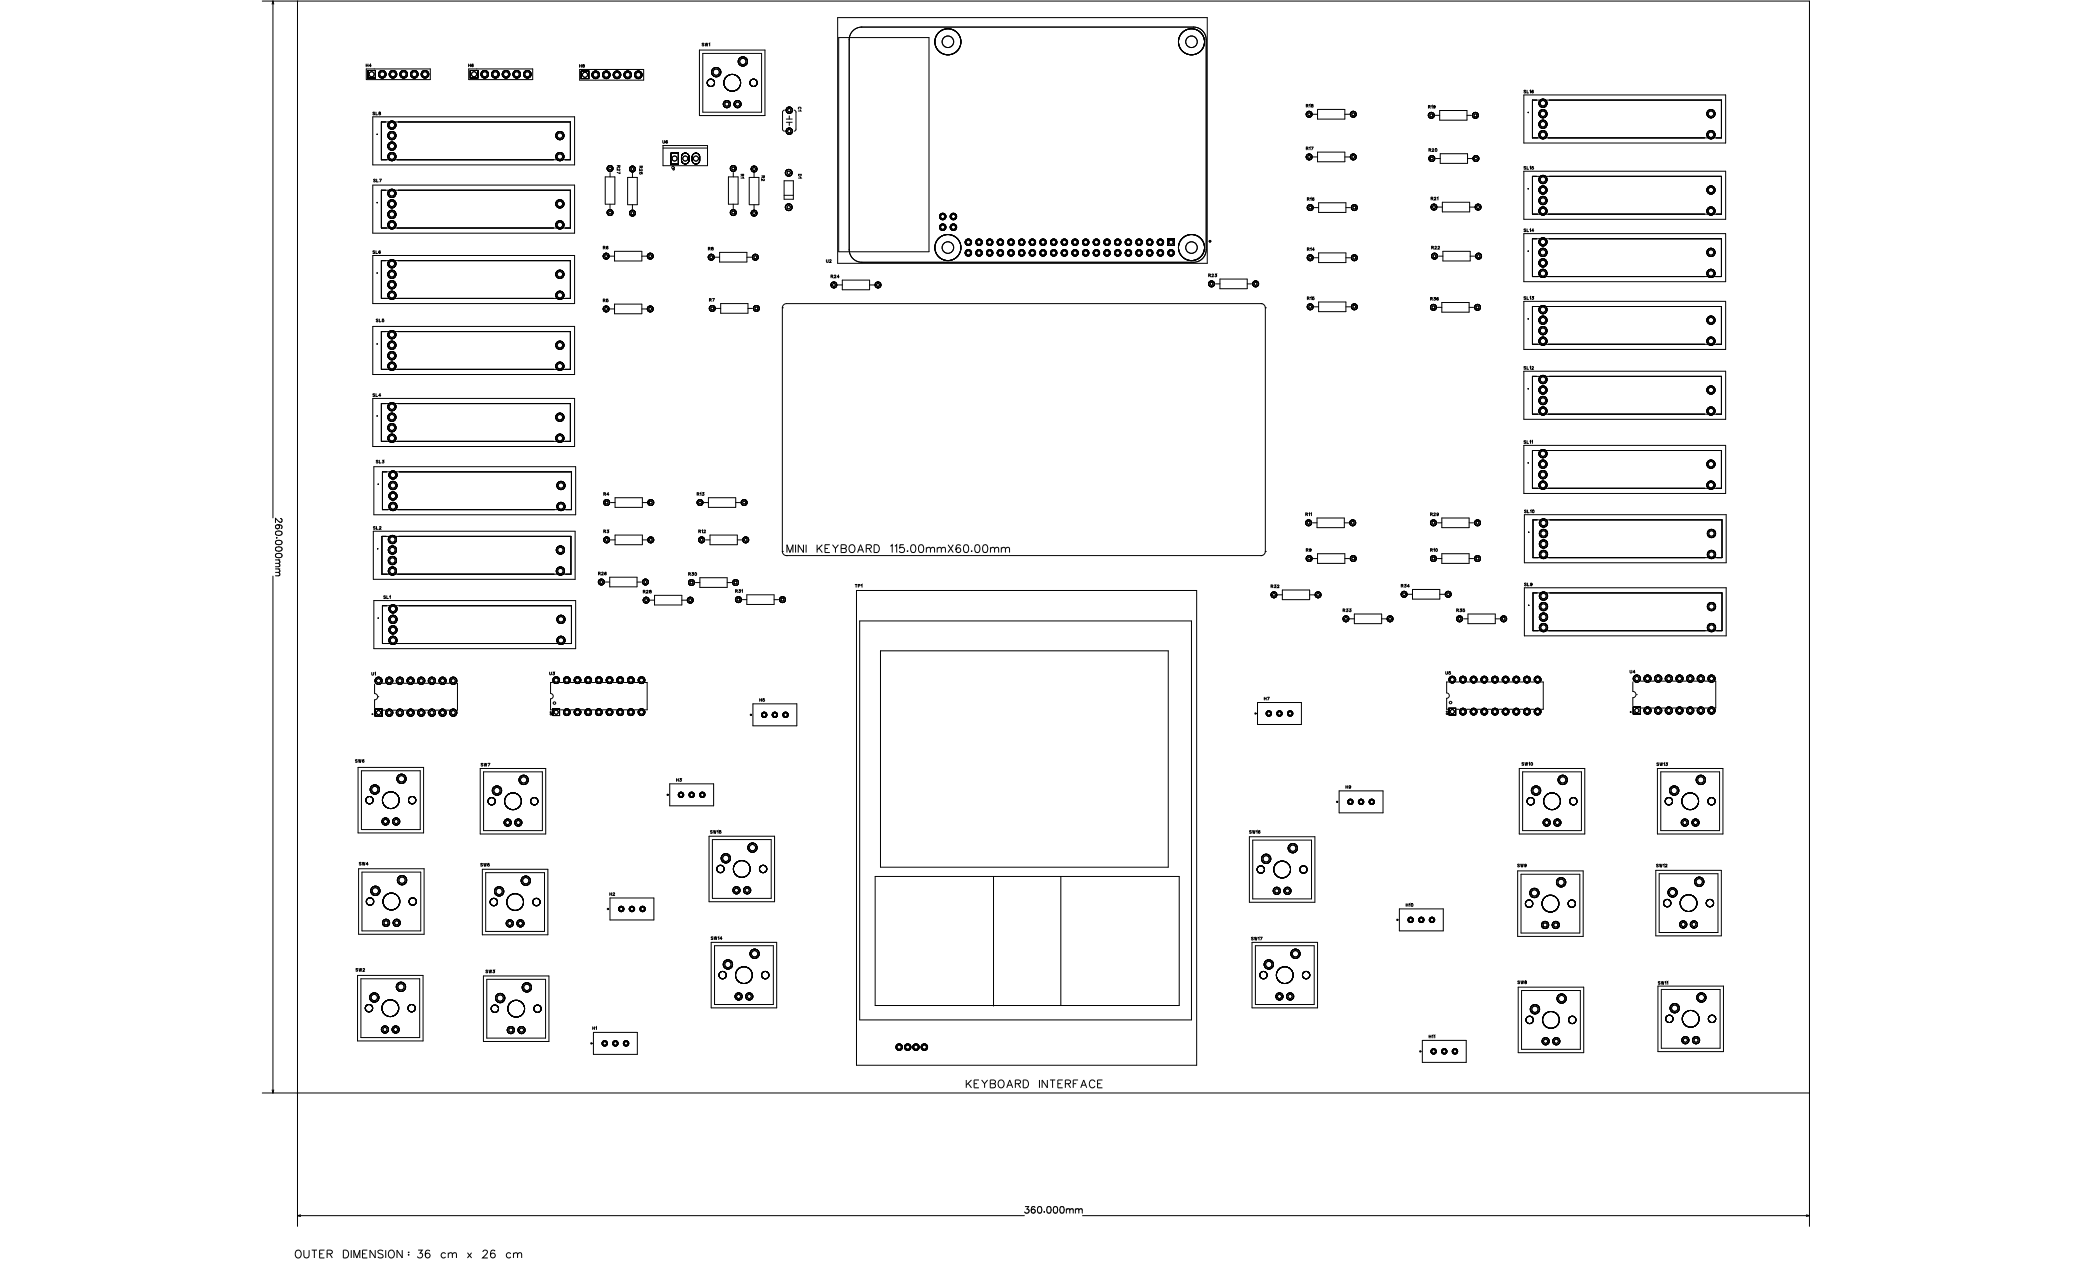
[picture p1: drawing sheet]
<svg xmlns="http://www.w3.org/2000/svg" width="495mm" height="300mm" viewBox="0 0 495 300" stroke-linecap="round" stroke-linejoin="round" font-family="sans-serif">
<defs><g id="words">
<g font-size="6.3" fill="#fff">
<text x="187.3" y="132.3">MINI KEYBOARD 115.00mmX60.00mm</text>
<text x="230" y="259.7">KEYBOARD INTERFACE</text>
<text x="97.1" y="299.9">:36 cm x 26 cm</text>
<text x="70.2" y="300.3">OUTER DIMENSION</text>
</g>
<g font-size="2.4" fill="#fff">
<text x="167.1" y="11.2">SW</text>
<text x="87.1" y="16.2">H4</text>
<text x="111.5" y="16.2">H6</text>
<text x="137.9" y="16.3">H8</text>
<text x="362.8" y="22.4">SL16</text>
<text x="88.7" y="27.6">SL8</text>
<text x="189.8" y="25.4" transform="rotate(90 189.8 25.4)">C1</text>
<text x="311" y="25.8">R18</text>
<text x="340" y="26.1">R19</text>
<text x="157.7" y="34.4">U6</text>
<text x="311" y="36">R17</text>
<text x="146.7" y="39.4" transform="rotate(90 146.7 39.4)">R27</text>
<text x="152" y="39.5" transform="rotate(90 152 39.5)">R25</text>
<text x="176.1" y="41.4" transform="rotate(90 176.1 41.4)">R1</text>
<text x="181.1" y="41.8" transform="rotate(90 181.1 41.8)">R2</text>
<text x="189.8" y="41.4" transform="rotate(90 189.8 41.4)">D1</text>
<text x="340.2" y="36.3">R20</text>
<text x="362.8" y="40.6">SL15</text>
<text x="88.9" y="43.6">SL7</text>
<text x="340.7" y="47.9">R21</text>
<text x="311.2" y="48">R16</text>
<text x="143.6" y="59.6">R6</text>
<text x="168.6" y="59.8">R8</text>
<text x="311.2" y="60">R14</text>
<text x="340.8" y="59.6">R22</text>
<text x="362.8" y="55.4">SL14</text>
<text x="88.7" y="60.7">SL6</text>
<text x="196.7" y="62.8">U2</text>
<text x="197.8" y="66.4">R24</text>
<text x="287.7" y="66.2">R23</text>
<text x="311.2" y="71.7">R15</text>
<text x="340.5" y="71.8">R36</text>
<text x="362.8" y="71.6">SL13</text>
<text x="89.5" y="76.9">SL5</text>
<text x="143.6" y="72.2">R5</text>
<text x="168.8" y="72">R7</text>
<text x="362.8" y="88.2">SL12</text>
<text x="88.7" y="94.7">SL4</text>
<text x="362.8" y="105.9">SL11</text>
<text x="89.5" y="110.5">SL3</text>
<text x="143.7" y="118.3">R4</text>
<text x="165.9" y="118.3">R13</text>
<text x="310.8" y="123.1">R11</text>
<text x="340.5" y="123.1">R29</text>
<text x="362.9" y="122.4">SL10</text>
<text x="88.8" y="126.3">SL2</text>
<text x="143.7" y="127.2">R3</text>
<text x="166.3" y="127.2">R12</text>
<text x="311" y="131.6">R9</text>
<text x="340.5" y="131.6">R10</text>
<text x="142.4" y="137.2">R26</text>
<text x="163.9" y="137.3">R30</text>
<text x="91.3" y="142.8">SL1</text>
<text x="153.1" y="141.5">R28</text>
<text x="175.1" y="141.4">R31</text>
<text x="203.5" y="140.1">TP1</text>
<text x="302.6" y="140.2">R32</text>
<text x="333.6" y="140.1">R34</text>
<text x="362.9" y="139.8">SL9</text>
<text x="319.7" y="145.9">R33</text>
<text x="346.8" y="145.9">R35</text>
<text x="88.4" y="161.1">U1</text>
<text x="130.8" y="161">U3</text>
<text x="344.1" y="160.9">U5</text>
<text x="388" y="160.6">U4</text>
<text x="180.8" y="167.3">H5</text>
<text x="301" y="167">H7</text>
<text x="84.6" y="181.8">SW</text>
<text x="114.5" y="182.7">SW</text>
<text x="117.3" y="182.7">7</text>
<text x="362.3" y="182.5">SW</text>
<text x="394.4" y="182.6">SW</text>
<text x="161" y="186.3">H3</text>
<text x="320.4" y="188">H9</text>
<text x="169.1" y="198.7">SW</text>
<text x="171.9" y="198.7">15</text>
<text x="297.4" y="198.7">SW</text>
<text x="85.5" y="206.3">SW</text>
<text x="114.4" y="206.5">SW</text>
<text x="117.2" y="206.5">5</text>
<text x="361.3" y="206.7">SW</text>
<text x="394.3" y="206.7">SW</text>
<text x="145.1" y="213.5">H2</text>
<text x="334.7" y="216.1">H10</text>
<text x="169.3" y="224">SW</text>
<text x="172.1" y="224">14</text>
<text x="297.9" y="224.1">SW</text>
<text x="300.7" y="224.1">17</text>
<text x="84.7" y="231.6">SW</text>
<text x="115.6" y="231.9">SW</text>
<text x="118.5" y="231.9">3</text>
<text x="361.3" y="234.5">SW</text>
<text x="364.2" y="234.5">8</text>
<text x="394.8" y="234.7">SW</text>
<text x="397.6" y="234.7">11</text>
<text x="141.1" y="245.4">H1</text>
<text x="340.2" y="247.4">H11</text>
</g>
</g></defs>
<g fill="none" stroke="#000" stroke-width=".24">
<path d="M62.4 .3h368.4v291.7M65 .3v123M65 .3l-.2 .7M65 .3l.2 .7M70.8 .3v291.7M87.2 15.2v.7M87.2 15.6h.4M87.2 16.4h15.3v2.6h-15.3zM87.6 16.8h1.8v1.8h-1.8zM87.6 15.2v.7M88.4 15.7h-.5l.3-.5v.7M111.6 15.6h.4"/>
<path d="M111.6 15.2v.7M111.6 16.4h15.2v2.6h-15.2zM112 16.8h1.8v1.8h-1.8zM112 15.2v.7M112.7 15.3h-.1a.28 .28 0 0 0-.3 .3 .28 .28 0 0 0 .4 .2 .2 .2 0 0 0-.1-.3 .2 .2 0 0 0-.3 .2M138 15.4v.6M138 15.7h.4M138 16.5h15.3v2.6h-15.3zM138.4 16.9h1.8v1.8h-1.8zM138.4 15.4v.6M138.8 15.4v.2l.4 .2a.22 .22 0 0 1-.3 .2 .22 .22 0 0 1-.2-.2l.4-.3zM166.5 11.9h15.6v15.6h-15.6z"/>
<path d="M167.3 12.7h14v14h-14zM167.6 10.4h-.4l.4 .4-.2 .1-.2-.1M167.9 10.3l.2 .6 .1-.6 .2 .6 .1-.6M168.8 10.4l.2-.1v.6M199.4 4.2h88v58.5h-88zM199.7 8.9h21.5v51h-21.5zM203.3 7.1l1.2-.6 .7-.1h79a3 3 0 0 1 3 3v50a3 3 0 0 1-3 3h-79a3 3 0 0 1-3-2.9v-50.1a3 3 0 0 1 1.1-2.3zM88.8 27.8h48v11.5h-48zM89.2 26.8h-.4l.4 .4-.1 .1h-.3M89.5 26.7v.6h.4M90.3 26.7v.2a.27 .27 0 0 1 .3 .1 .27 .27 0 0 1 0 .3h-.3a.31 .31 0 0 1 0-.3 .31 .31 0 0 1 .3-.1zM90.8 29h45v9h-45z"/>
<path d="M146.9 39.4h.7l-.1 .4h-.2v-.4M147.3 39.7l-.4 .2M152.3 39.6h.6v.4l-.2-.1-.1-.3M152.6 39.8l-.3 .2M157.8 33.5v.4l.2 .2 .2-.1v-.5M157.9 34.7h10.6v4.8h-10.6zM157.9 35.3h10.6M158.9 33.6v-.1a.28 .28 0 0 0-.4 .3 .28 .28 0 0 0 .4 .2 .2 .2 0 0 0-.1-.3 .2 .2 0 0 0-.3 .2M159.7 36.4h1.8v2.6h-1.8zM162.5 36.7a.9 .9 0 0 1 1-.2 .9 .9 0 0 1 .6 .8v.8a.9 .9 0 0 1-.9 .9 .9 .9 0 0 1-.9-.9v-.8zM165.1 36.7a.9 .9 0 0 1 .9-.2 .9 .9 0 0 1 .6 .9v.8a.9 .9 0 0 1-.9 .9 .9 .9 0 0 1-.9-.9v-.8zM186.8 26.2l-.4 .3-.1 .2v4.1l.1 .2 .4 .2"/>
<path d="M187.2 28.4h1.4M187.2 29.1h1.4M187.9 27.6v.8M187.9 29.1v.8M189.1 26.2l.2 .1 .2 .4v4.1l-.2 .4h-.2M190.2 26a.24 .24 0 0 1-.1-.3 .24 .24 0 0 1 .2-.2h.2a.24 .24 0 0 1 .2 .2 .24 .24 0 0 1-.1 .3M190.6 26.3l.1 .1h-.6M311 35.3l.5-.2-.5-.1v.7M311 25.2l.5-.2-.5-.1v.6M311.2 35.3l.3 .4M311.2 25.2l.3 .3M311.8 35.1l.1-.1v.7"/>
<path d="M311.8 25l.1-.1v.6M312.2 35h.5l-.4 .7M312.3 24.9v.2a.27 .27 0 0 1 .3 .1 .27 .27 0 0 1 0 .3h-.3a.31 .31 0 0 1 0-.4 .31 .31 0 0 1 .3-.1zM312.6 37.4h1.1M312.6 27.2h1.1M313.7 26.1h6.5v2.3h-6.5zM320.2 36.2h-6.5v2.3h6.5v-2.3M320.2 37.4h1.1M320.2 27.2h1.1M340.1 25.4l.4-.2-.4-.1v.7M340.2 35.7l.5-.2-.5-.1v.7M340.3 25.4l.2 .4"/>
<path d="M340.5 35.7l.2 .4M340.8 25.2l.2-.1v.7M341 35.6l.1-.2 .3 .1-.4 .6h.4M341.7 25.3a.2 .2 0 0 1-.3 .2 .2 .2 0 0 1 0-.3 .2 .2 0 0 1 .3 0l-.1 .5h-.3M341.7 27.5h1.1M341.8 37.8h1.1M349.3 27.5h1.1M349.3 26.3h-6.5v2.3h6.5M349.3 26.3v2.3M349.4 37.8h1.1M349.4 38.9v-2.3h-6.5v2.3h6.5M362.8 22.6h48.1v11.5h-48.1z"/>
<path d="M363.3 39.7h-.4l.4 .4-.2 .2-.2-.1M363.3 21.6h-.4l.4 .4-.2 .1-.2-.1M363.6 21.5v.6h.4M363.6 39.6v.7h.4M364.3 39.8l.1-.2v.7M364.3 21.6l.1-.1v.6M364.9 23.8h45v9h-45zM365.1 39.6h-.3l-.1 .3a.23 .23 0 0 1 .4 0 .23 .23 0 0 1-.1 .4 .23 .23 0 0 1-.3-.1M365.1 21.6v-.1a.28 .28 0 0 0-.4 .3 .28 .28 0 0 0 .4 .2 .2 .2 0 0 0-.1-.3 .2 .2 0 0 0-.3 .2M88.8 44.1h48v11.4h-48zM89.2 59.8h-.4l.4 .4-.1 .2-.3-.1M89.4 42.8h-.5l.5 .3-.2 .2-.3-.1"/>
<path d="M89.5 59.7v.7h.4M89.7 42.7v.6h.4M90.4 42.7h.4l-.3 .6M90.6 59.8l-.1-.1a.28 .28 0 0 0-.3 .3 .28 .28 0 0 0 .4 .3 .2 .2 0 0 0-.1-.3 .2 .2 0 0 0-.3 .1M90.8 45.3h45v9h-45zM143.6 59l.5-.2-.5-.2v.7M143.9 59l.2 .3M144.8 58.7h-.1a.28 .28 0 0 0-.4 .3 .28 .28 0 0 0 .5 .2 .2 .2 0 0 0-.2-.3 .2 .2 0 0 0-.2 .2M145.2 48.6v1.1M145.3 41.1v1M146.4 48.6h-2.3v-6.5h2.3v6.5M147.4 40.2l.2 .1-.1 .3-.6-.4v.4"/>
<path d="M147.6 40.9v.4l-.7-.3M149.4 48.7v-6.5h2.3v6.5h-2.2M150.6 48.7v1.1M150.6 41.2v1M152.4 41a.23 .23 0 0 0-.1 .4 .23 .23 0 0 0 .4 0 .23 .23 0 0 0 0-.3h.2v.3M152.8 40.3l.1 .2-.1 .2-.5-.4v.4M152.8 59.8h-6.5v2.3h6.5M152.8 59.9v2.2M168.7 59.2l.4-.2-.4-.1v.6M168.9 59.2l.2 .3M169.5 58.9v.2l.3 .2a.22 .22 0 0 1-.2 .3 .22 .22 0 0 1-.2-.3l.4-.2zM173.4 42.1h2.3v6.5h-2.2z"/>
<path d="M174.6 48.6v1.1M174.6 41.1v1M176.4 41.5h.7l-.1 .4h-.2l-.1-.4M176.7 41.7l-.3 .2M176.9 42.2l.2 .2h-.7M179.5 48.7v1.1M179.5 41.2v1M180.7 48.7h-2.3v-6.5h2.3v6.5M181.4 41.9h.6l-.1 .4h-.2v-.4M181.7 42.1l-.3 .2M181.9 42.7l.1 .1-.1 .2-.5-.4v.5M186.7 43h2.2v4.4h-2.2z"/>
<path d="M186.7 46.5h2.2M190.1 41.5h.7v.2a.35 .35 0 0 1-.4 .3 .35 .35 0 0 1-.3-.3zM190.6 42.2l.2 .2h-.7M278.1 56.9h1.5v1.5h-1.5zM311.3 59.3l.4-.1-.4-.2v.7M311.3 47.4l.4-.2-.4-.1v.6M311.5 59.3l.2 .4M311.5 47.4l.2 .3M312 59.2l.2-.2v.7M312 47.2l.2-.1v.6M312.8 47.2v-.1a.28 .28 0 0 0-.4 .3 .28 .28 0 0 0 .4 .2 .2 .2 0 0 0-.1-.3 .2 .2 0 0 0-.2 .2M312.9 49.4h1.1"/>
<path d="M312.9 59.5h-.4l.3-.5v.7M320.5 48.3v2.3M320.5 48.3h-6.5v2.3h6.5M320.5 49.4h1M340.8 47.3l.4-.2-.4-.1v.6M340.9 59l.4-.2-.4-.2v.7M341 47.3l.2 .3M341.1 59l.2 .3M341.5 47.1l.1-.1 .3 .1-.4 .5h.4M341.6 58.8l.2-.2 .2 .2-.4 .5h.4M342.2 47.1l.2-.1v.6M342.4 49.3h1"/>
<path d="M342.4 58.8l.1-.2 .2 .2-.4 .5h.5M349.9 49.3h1.1M349.9 48.2h-6.5v2.3h6.5M349.9 48.2v2.2M350.1 59.8h-6.5v2.3h6.5M350.1 59.9v2.2M362.8 40.8h48.1v11.4h-48.1zM362.8 55.6h48.1v11.5h-48.1zM363.3 54.6h-.4l.4 .4-.2 .2-.2-.1M363.6 54.5v.7h.4M364.3 54.6l.1-.1v.7M364.9 42h45v9h-45z"/>
<path d="M364.9 56.9h45v9h-45zM365.2 54.9h-.5l.3-.4v.7M88.8 60.8h48v11.5h-48zM88.8 77.7h48v11.5h-48zM90 76.1h-.4l.4 .3-.1 .2-.3-.1M90.3 76v.6h.4M90.8 62.1h45v9h-45zM90.8 79h45v9h-45zM91.4 76h-.3l-.1 .3a.23 .23 0 0 1 .4-.1 .23 .23 0 0 1-.1 .4 .23 .23 0 0 1-.3-.1M143.6 71.5l.5-.2-.5-.1v.7M143.9 71.5l.2 .4M144.8 71.2h-.4v.3a.23 .23 0 0 1 .4 0 .23 .23 0 0 1-.1 .3 .23 .23 0 0 1-.3-.1"/>
<path d="M145.3 73.6h1M145.3 61h1M146.3 72.4h6.5v2.3h-6.5zM152.8 73.6h1.1M152.8 61h1.1M168.9 71.4l.5-.2-.5-.1v.6M169.1 71.4l.3 .3M169.7 71.1h.4l-.3 .6M170.3 61.2h1M170.5 73.4h1.1M171.3 60.1h6.5v2.3h-6.5zM177.8 61.2h1.1"/>
<path d="M178.1 72.3h-6.5v2.3h6.5v-2.3M178.1 73.4h1.1M186.3 73.3h.1M186.3 73.3v58M196.8 61.8v.5l.1 .2 .3-.1v-.6M197.5 62l.2-.2 .2 .2-.4 .5h.4M197.9 65.8l.4-.2-.4-.1v.7M198.1 65.8l.2 .4M198.6 65.7l.2-.2 .2 .1-.4 .6h.4M199.5 67.8h1M199.8 65.9h-.5l.4-.4v.7M200.5 66.7h6.5v2.3h-6.5z"/>
<path d="M207 67.9h1.1M287.8 65.6l.4-.2-.4-.2v.7M288 65.6l.2 .3M288.6 65.4l.1-.2 .2 .2-.4 .5h.5M289.3 65.2h.4l-.2 .3a.22 .22 0 0 1 .1 .3 .22 .22 0 0 1-.3 0M289.4 67.6h1.1M297 67.6h1M297 66.4h-6.5v2.3h6.5M297 66.5v2.2M300.3 72.3h.1M300.3 72.3h-113a1 1 0 0 0-1 1M300.3 72.3a1 1 0 0 1 1 1"/>
<path d="M301.3 73.3h.1M301.3 73.3v58M311.3 71l.4-.2-.4-.1v.7M311.5 71l.2 .4M312 70.8l.2-.1v.7M312.8 70.7h-.3v.3a.23 .23 0 0 1 .4 0 .23 .23 0 0 1-.1 .3 .23 .23 0 0 1-.3-.1M312.9 61.4h1.1M312.9 73.1h1.1M314 60.2l6.5 .1v2.2h-6.5zM320.5 71.9v2.3M320.5 61.4h1M320.5 71.9h-6.5v2.3h6.5"/>
<path d="M320.5 73.1h1M340.6 71.1l.5-.1-.5-.2v.7M340.8 71.1l.3 .4M341.4 70.8h.4l-.2 .3a.22 .22 0 0 1 .1 .3 .22 .22 0 0 1-.3 0M342.2 73.2h1.1M342.5 70.9h-.1a.28 .28 0 0 0-.3 .3 .28 .28 0 0 0 .4 .2 .2 .2 0 0 0-.1-.3 .2 .2 0 0 0-.3 .2M342.5 61h1.1M349.8 72h-6.5v2.3h6.5M349.8 72.1v2.2M349.8 73.2h1.1M350.1 61h1M362.8 71.8h48.1v11.4h-48.1z"/>
<path d="M363.3 70.7h-.4l.4 .4-.2 .2-.2-.1M363.6 70.6v.7h.4M364.3 70.8l.1-.2v.7M364.8 70.6h.3l-.2 .3a.22 .22 0 0 1 .2 .3 .22 .22 0 0 1-.4 0M364.9 73h45v9h-45zM88.8 94.9h48v11.4h-48zM89.2 93.8h-.4l.4 .4-.1 .2-.3-.1M89.5 93.8v.6h.4M90.7 94.2h-.5l.3-.4v.6M90.8 96.1h45v9h-45zM362.8 88.4h48.1v11.4h-48.1zM363.3 87.4h-.4l.4 .3-.2 .2-.2-.1"/>
<path d="M363.6 87.3v.6h.4M364.3 87.4l.1-.1v.6M364.7 87.4l.2-.1 .2 .1-.4 .5h.4M364.9 89.6h45v9h-45zM89 111.1h48.1v11.5h-48.1zM90 109.7h-.4l.4 .4-.1 .1h-.3M90.3 109.6v.6h.4M91.1 109.6h.3l-.2 .2a.22 .22 0 0 1 .2 .4 .22 .22 0 0 1-.4-.1M91.1 112.4h45v9h-45zM143.8 117.6l.4-.2-.4-.1v.7M144 117.6l.2 .4M145 117.8h-.5l.3-.5v.7"/>
<path d="M145.4 119.7h1M152.9 118.5h-6.5v2.3h6.5M152.9 118.5v2.3M152.9 119.7h1.1M166 117.6l.4-.2-.4-.1v.7M166.2 117.6l.2 .4M166.7 117.4l.2-.1v.7M167.3 117.3h.3l-.2 .3a.22 .22 0 0 1 .2 .3 .22 .22 0 0 1-.4-.1M167.6 119.7h1.1M175.2 118.5h-6.5v2.3h6.5M175.2 119.7h1M175.2 118.5v2.3"/>
<path d="M362.8 106h48.1v11.5h-48.1zM363.3 105h-.4l.4 .4-.2 .2-.2-.1M363.6 104.9v.7h.4M364.3 105.1l.1-.2v.7M364.7 105.1l.2-.2v.7M364.9 107.3h45v9h-45zM65 137.2v123.1M65.6 133.3h1M65.6 134.1h.7M65.6 135.5h1M65.6 136.3h.7M65.7 132l.6-.2a.67 .67 0 0 1 .9 .6 .85 .85 0 0 1-.9 .4 .85 .85 0 0 1-.7-.6z"/>
<path d="M65.7 126.7l.6-.3a.67 .67 0 0 1 .9 .6 .85 .85 0 0 1-.9 .5 .85 .85 0 0 1-.7-.6zM65.7 128.9l.6-.2a.67 .67 0 0 1 .9 .5 .85 .85 0 0 1-.9 .5 .85 .85 0 0 1-.7-.6zM65.7 130.4l.6-.2a.67 .67 0 0 1 .9 .6 .85 .85 0 0 1-.9 .5 .85 .85 0 0 1-.7-.6zM65.9 128v.1zM66.1 125a.74 .74 0 0 1 1.1 .6l-.3 .3M66.3 133.3l.3 .4v.4h-.3M66.3 134.1l.3 .4v.4l-1 .1M66.3 135.5l.3 .3v.4l-.3 .1M66.3 136.3l.3 .4v.3l-1 .1M66.8 123.5l.4 .3-.1 .4-.2 .2-.6-.3-.7-.7v1M88.9 126.5h48v11.4h-48zM89.3 125.5h-.4l.4 .3-.1 .2-.3-.1"/>
<path d="M89.6 125.4v.6h.4M90.4 125.5l.1-.1 .2 .1-.4 .5h.5M90.9 127.7h45v9h-45zM142.5 136.6l.4-.2-.4-.2v.7M142.7 136.6l.2 .3M143.3 136.4l.1-.2 .2 .2-.4 .5h.5M143.8 126.5l.4-.2-.4-.1v.7M144 126.5l.2 .4M144.1 138.6h1.1M144.3 136.3a.28 .28 0 0 0-.4 .3 .28 .28 0 0 0 .4 .2 .2 .2 0 0 0-.1-.3 .2 .2 0 0 0-.2 .2M144.6 126.2h.3l-.2 .3a.22 .22 0 0 1 .2 .3 .22 .22 0 0 1-.4-.1M145.4 128.6h1"/>
<path d="M151.7 139.7v-2.3h-6.5v2.3h6.5M151.7 138.6h1M152.9 127.4h-6.5v2.3h6.5v-2.3M152.9 128.6h1.1M164 136.7l.4-.2-.4-.1v.6M164.2 136.7l.2 .3M164.8 136.4h.3l-.2 .2a.22 .22 0 0 1 .2 .4 .22 .22 0 0 1-.4-.1M165.6 138.7h1M166.4 126.5l.4-.2-.4-.1v.7M166.6 126.5l.2 .4M167.1 126.3l.2-.1v.7M167.6 126.4l.1-.2 .3 .1-.4 .6h.4"/>
<path d="M168 128.6h1.1M173.1 138.7h1.1M173.1 137.6h-6.5v2.3h6.5M173.1 137.6v2.2M175.6 127.4h-6.5v2.3h6.5v-2.3M175.6 128.6h1M186.3 131.3h.1M186.3 131.3a1 1 0 0 0 1 1M187.3 132.3h.1M187.3 132.3h113M187.4 131.6v-1.9l.7 1.9 .7-1.9v1.9M189.4 129.7v1.9"/>
<path d="M191.3 129.7v1.9l-1.2-1.9v1.9M191.9 129.7v1.9M194.6 129.7v1.9M195 130.5l.8 1.1M195.8 129.7l-1.2 1.2M196.4 130.6h.7M197.6 129.7h-1.2v1.9h1.2M198.2 129.7l.7 .9v1M199.6 129.7l-.7 .9M200.3 130.6h.8a.49 .49 0 0 1 .4 .5 .49 .49 0 0 1-.4 .5h-.8v-1.9h.8l.3 .2 .1 .3-.4 .4M202.3 130a.69 .69 0 0 1 .8-.3 .69 .69 0 0 1 .5 .7v.5a.71 .71 0 0 1-.7 .7 .71 .71 0 0 1-.8-.7zM203.6 139.2h.5"/>
<path d="M203.8 139.2v.6M204.2 131.6l.7-1.9 .7 1.9M204.4 139.5h.3l.1-.3h-.4v.6M204.5 130.9h.8M205.1 139.3l.1-.1v.6M206.2 130.6l1.1-.1 .2-.3-.1-.3-.4-.2h-.8v1.9M206.9 130.6l.6 1M208.1 129.7h.6a1 1 0 0 1 .7 .9 1 1 0 0 1-.7 1h-.6zM212 130.1l.4-.4v1.9M213.1 130.1l.4-.4v1.9M215.2 129.7h-.9l-.1 .8a.66 .66 0 0 1 1 0 .66 .66 0 0 1-.1 1 .66 .66 0 0 1-1-.3M216.1 131.1v.2z"/>
<path d="M217.1 129.8a.61 .61 0 0 1 .9 .3l.1 .4a.8 .8 0 0 1-.8 1.1 1.19 1.19 0 0 1-.2-1.8zM219 129.8a.61 .61 0 0 1 .8 .3l.1 .4a.8 .8 0 0 1-.7 1.1 1.19 1.19 0 0 1-.2-1.8zM220.6 130.7l.4-.4 .5 .1v1.2M220.6 130.3v1.3M221.5 130.7l.5-.4 .4 .1 .1 1.2M223.1 130.7l.5-.4 .4 .1 .1 1.2M223.1 130.3v1.3M224.1 130.7l.5-.4 .4 .1 .1 1.2M225.7 129.7l1.3 1.9M227 129.7l-1.3 1.9M228.7 130a.55 .55 0 0 0-.8-.2 1.07 1.07 0 0 0 .3 1.8 .58 .58 0 0 0 .6-.6 .58 .58 0 0 0-.6-.6 .58 .58 0 0 0-.6 .5M229.7 129.8a.61 .61 0 0 1 .9 .3v.4a.8 .8 0 0 1-.7 1.1 1.19 1.19 0 0 1-.2-1.8z"/>
<path d="M231.3 131.2h.1zM232.3 129.8a.61 .61 0 0 1 .9 .3l.1 .4a.8 .8 0 0 1-.7 1.1 1.19 1.19 0 0 1-.3-1.8zM234.2 129.8a.61 .61 0 0 1 .9 .3l.1 .4a.8 .8 0 0 1-.7 1.1 1.19 1.19 0 0 1-.3-1.8zM235.8 130.7l.5-.4 .4 .1 .1 1.2M235.8 130.3v1.3M236.8 130.7l.4-.4 .5 .1 .1 1.2M238.4 130.7l.5-.4 .4 .1 .1 1.2M238.4 130.3v1.3M239.4 130.7l.4-.4 .5 .1 .1 1.2M300.3 132.3h.1M301.3 131.3a1 1 0 0 1-1 1M301.3 131.3h.1"/>
<path d="M302.7 139.6l.4-.2-.4-.1v.6M302.9 139.6l.2 .3M303.4 139.3h.4l-.2 .2a.22 .22 0 0 1 .2 .4 .22 .22 0 0 1-.4-.1M304.1 139.4l.2-.1 .2 .1-.4 .5h.5M310.9 122.5l.4-.2-.4-.2v.7M311 131l.5-.2-.5-.1v.6M311.1 122.5l.2 .3M311.2 131l.3 .3M311.6 122.3l.2-.2v.7M312.1 122.3l.2-.2v.7M312.2 130.9a.2 .2 0 0 1-.3 .1 .2 .2 0 0 1-.1-.3 .2 .2 0 0 1 .3 0v.6l-.3-.1M312.5 124.5h1.1"/>
<path d="M312.6 133h1.1M320.1 124.5h1M320.1 123.3h-6.5v2.3h6.5M320.1 123.4v2.2M320.2 131.9h-6.5v2.3h6.5M320.2 133h1.1M320.2 131.9v2.2M333.6 139.5l.5-.2-.5-.1v.6M333.9 139.5l.2 .3M334.4 139.2h.4l-.2 .2a.22 .22 0 0 1 .2 .4 .22 .22 0 0 1-.4-.1M335.6 139.6h-.5l.3-.4v.6M340.6 122.5l.5-.2-.5-.2v.7"/>
<path d="M340.6 131l.5-.2-.5-.1v.6M340.8 122.5l.3 .3M340.8 131l.3 .3M341.4 130.8l.1-.1v.6M341.4 122.3l.1-.2 .3 .2-.4 .5h.4M342.2 124.5h1.1M342.2 133h1.1M342.5 122.4a.2 .2 0 0 1-.3 .1 .2 .2 0 0 1-.1-.3 .2 .2 0 0 1 .4 0l-.1 .6-.3-.1M349.8 124.5h1.1M349.8 123.3h-6.5v2.3h6.5M349.8 131.9h-6.5v2.3h6.5M349.8 123.4v2.2"/>
<path d="M349.8 131.9v2.2M349.8 133h1.1M363 122.6h48v11.4h-48zM363 140h48v11.4h-48zM363.4 138.9h-.4l.4 .4-.1 .2-.3-.1M363.4 121.5h-.4l.4 .4-.1 .2-.3-.1M363.7 121.4v.7h.4M363.7 138.8v.7h.4M364.4 121.6l.1-.2v.7M364.8 139.1a.2 .2 0 0 1-.3 .1 .2 .2 0 0 1-.1-.3 .2 .2 0 0 1 .4 0l-.1 .6-.3-.1M365 123.8h45v9h-45zM89 143h48.1v11.5h-48.1z"/>
<path d="M91.1 144.2h45v9h-45zM91.8 142h-.4l.4 .3-.2 .2-.2-.1M92.1 141.9v.6h.4M92.8 142l.1-.1v.6M153.2 140.9l.4-.2-.4-.1v.6M153.4 140.9l.2 .3M153.9 140.7l.2-.1 .2 .1-.4 .5h.4M154.7 140.6v.2a.27 .27 0 0 1 .3 .1 .27 .27 0 0 1 0 .3l-.3-.1v-.2l.3-.2zM154.8 142.9h1M162.3 142.9h1.1M162.3 141.8h-6.5v2.3h6.5v-2.3M175.1 140.7l.5-.1-.5-.2v.7"/>
<path d="M175.4 140.7l.2 .4M175.9 140.4h.4l-.2 .3a.22 .22 0 0 1 .2 .3 .22 .22 0 0 1-.4 0M176.6 140.6l.2-.2v.7M176.7 142.8h1.1M184.3 141.6h-6.5v2.3h6.5M184.3 142.8h1.1M184.3 141.7v2.2M203.9 140.6h81v113.1h-81zM204.7 147.9h79v95h-79zM209.6 155h68.6v51.5h-68.6zM304.3 141.6h1M311.8 141.6h1.1"/>
<path d="M311.8 140.5h-6.5v2.3h6.5M311.8 140.5v2.3M319.8 145.3l.4-.2-.4-.1v.7M320 145.3l.2 .4M320.6 145h.3l-.2 .3a.22 .22 0 0 1 .2 .3 .22 .22 0 0 1-.4-.1M321.3 145h.4l-.2 .3a.22 .22 0 0 1 .1 .3 .22 .22 0 0 1-.3-.1M321.4 147.4h1.1M329 147.4h1M329 146.2h-6.5v2.3h6.5M329 146.2v2.3M335.2 141.5h1.1M342.8 140.4v2.2"/>
<path d="M342.8 141.5h1.1M342.8 140.4h-6.5v2.3h6.5M344.2 159.9v.5l.2 .2 .2-.1 .1-.6M345.3 159.9h-.3v.3a.23 .23 0 0 1 .3 0 .23 .23 0 0 1 0 .3 .23 .23 0 0 1-.3-.1M346.8 145.3l.5-.2-.5-.1v.7M347.1 145.3l.2 .4M347.6 145h.4l-.2 .3a.22 .22 0 0 1 .2 .3 .22 .22 0 0 1-.4-.1M348.5 147.4h1M348.7 145h-.3l-.1 .3a.23 .23 0 0 1 .4 0 .23 .23 0 0 1 0 .3 .23 .23 0 0 1-.4-.1M356 147.4h1.1M356 146.2h-6.5v2.3h6.5M356 146.2v2.3"/>
<path d="M365 141.2h45v9h-45zM388.1 159.6v.5l.2 .2 .2-.1v-.6M88.5 160.1v.5l.2 .2 .2-.1v-.6M89.2 162.9v2.2a.75 .75 0 0 1 .7 .8 .75 .75 0 0 1-.7 .7v2M89.2 160.2l.2-.1v.7M89.3 168.8h1.7v1.7h-1.7zM90.2 165.9h.1M91 162.7h.8M91.2 169.1h.6M93.6 162.7h.7M93.6 169.1h.7M96.1 162.7h.8"/>
<path d="M96.1 169.1h.8M98.7 162.7h.7M98.7 169.1h.7M101.2 162.7h.7M101.2 169.1h.7M103.7 162.7h.8M103.7 169.1h.8M106.3 162.7h.7M106.3 169.1h.7M108.8 162.7v6.4M130.9 160v.5l.1 .2 .3-.1v-.6M131.6 162.5h-.5v2.6a.64 .64 0 0 1 .6 .7 .64 .64 0 0 1-.6 .6v2.6h.3"/>
<path d="M131.6 168.8h1.6v1.6h-1.6zM131.7 160h.3l-.2 .3a.22 .22 0 0 1 .2 .3 .22 .22 0 0 1-.4 0M133.3 162.5h.8M133.5 169h.6M135.8 169h.8M135.8 162.5h.8M138.4 169h.8M138.4 162.5h.8M140.9 169h.8M140.9 162.5h.8M143.5 169h.8M143.5 162.5h.8"/>
<path d="M146 169h.8M146 162.5h.8M148.5 169h.8M148.5 162.5h.8M151.1 169h.8M151.1 162.5h.8M153.6 162.5h.5v6.5h-.5M179.3 167.6h10.4v5.2h-10.4zM180.9 166.3v.7M180.9 166.7h.4M181.3 166.3v.7M182 166.3h-.3v.3a.23 .23 0 0 1 .3 0 .23 .23 0 0 1 0 .4 .23 .23 0 0 1-.4-.1"/>
<path d="M299.4 167.3h10.5v5.2h-10.5zM301 166v.7M301 166.3h.5M301.5 166v.7M301.8 166h.4l-.3 .7M344.9 162.4h-.5v2.6a.64 .64 0 0 1 .7 .6 .64 .64 0 0 1-.7 .7v2.6h.4M345 168.6h1.6v1.6h-1.6zM346.7 162.4h.8M346.8 168.9h.7M349.2 168.9h.8M349.2 162.4h.8M351.7 168.9h.8"/>
<path d="M351.7 162.4h.8M354.3 168.9h.8M354.3 162.4h.8M356.8 168.9h.8M356.8 162.4h.8M359.4 168.9h.8M359.4 162.4h.8M361.9 168.9h.8M361.9 162.4h.8M364.4 168.9h.8M364.4 162.4h.8M367 162.4h.4v6.5h-.4"/>
<path d="M388.8 162.4v2.2a.75 .75 0 0 1 .7 .8 .75 .75 0 0 1-.7 .7v2M388.9 168.3h1.7v1.7h-1.7zM389.3 160h-.5l.4-.4v.7M389.8 165.4h.1M390.6 162.2h.8M390.8 168.6h.6M393.2 162.2h.7M393.2 168.6h.7M395.7 162.2h.7M395.7 168.6h.7M398.2 162.2h.8M398.2 168.6h.8"/>
<path d="M400.8 162.2h.7M400.8 168.6h.7M403.3 162.2h.8M403.3 168.6h.8M405.9 162.2h.7M405.9 168.6h.7M408.4 162.2v6.4M85.1 181h-.5l.5 .3-.2 .2-.3-.1M85.3 182.7h15.6v15.6h-15.6zM85.4 180.9l.1 .6 .2-.6 .1 .6 .2-.6M86.1 183.5h14v14h-14zM86.7 181l-.1-.1a.28 .28 0 0 0-.3 .3 .28 .28 0 0 0 .4 .2 .2 .2 0 0 0-.2-.3 .2 .2 0 0 0-.2 .2"/>
<path d="M114.3 183h15.6v15.6h-15.6zM115 181.9h-.5l.5 .3-.2 .2-.3-.1M115.1 183.8h14v14h-14zM115.3 181.8l.1 .6 .2-.6 .1 .6 .2-.6M116.2 181.8h.4l-.3 .6M159.5 186.6h10.4v5.3h-10.4zM161.1 185.4v.6M161.1 185.7h.4M161.5 185.4v.6M161.9 185.4h.3l-.2 .2a.22 .22 0 0 1 .2 .4 .22 .22 0 0 1-.4-.1M168.8 199.1h15.6v15.6h-15.6zM169.6 197.9h-.4l.4 .3-.2 .2-.2-.1"/>
<path d="M169.6 199.9h14v14h-14zM169.9 197.8l.1 .6 .2-.6 .2 .6 .1-.6M170.8 197.9l.2-.1v.6M171.6 197.8h-.3v.2a.23 .23 0 0 1 .3 0 .23 .23 0 0 1 0 .4 .23 .23 0 0 1-.3-.1M297.5 199.2h15.6v15.6h-15.6zM297.9 197.9h-.4l.4 .3-.1 .2-.3-.1M298.2 197.8l.2 .6 .1-.6 .2 .6 .2-.6M299.2 197.9l.1-.1v.6M300 197.9v-.1a.28 .28 0 0 0-.4 .3 .28 .28 0 0 0 .4 .2 .2 .2 0 0 0-.1-.3 .2 .2 0 0 0-.3 .2M318.8 188.3h10.5v5.3h-10.5zM320.5 187.1v.6M320.5 187.4h.4"/>
<path d="M320.9 187.1v.6M321.6 187.3a.2 .2 0 0 1-.3 .2 .21 .21 0 0 1-.1-.4 .21 .21 0 0 1 .4 .1l-.1 .5-.3-.1M361.7 183h15.6v15.6h-15.6zM362.5 183.8h14v14h-14zM362.8 181.7h-.4l.4 .4-.1 .1-.3-.1M363.1 181.6l.2 .6 .1-.6 .2 .6 .1-.6M364 181.7l.2-.1v.6M394.6 183h15.6v15.6h-15.6zM394.9 181.7h-.4l.4 .5h-.4M395.2 181.7l.2 .6 .1-.6 .2 .6 .1-.6M395.4 183.8h14v14h-14zM396.1 181.8l.2-.1v.6"/>
<path d="M396.7 181.7h.3l-.2 .2a.22 .22 0 0 1 .2 .3 .22 .22 0 0 1-.4 0M85.4 206.9h15.6v15.6h-15.6zM86 205.4h-.5l.5 .4-.2 .2-.3-.1M86.2 207.7h14v14h-14zM86.3 205.3l.1 .7 .2-.7 .1 .7 .2-.7M87.7 205.8h-.5l.3-.5v.7M114.8 207h15.6v15.6h-15.6zM114.9 205.7h-.5l.5 .4-.2 .1-.3-.1M115.2 205.6l.1 .6 .2-.6 .1 .6 .2-.6M115.6 207.8h14v14h-14zM116.5 205.6h-.3l-.1 .3a.23 .23 0 0 1 .4 0 .23 .23 0 0 1-.1 .3 .23 .23 0 0 1-.3-.1M145.2 212.6v.6"/>
<path d="M145.2 212.9h.4M145.2 213.8h10.5v5.3h-10.5zM145.6 212.6v.6M146 212.7l.1-.1 .2 .1-.4 .5h.5M208.4 208.7h72.4v30.7h-72.4zM236.6 208.8v30.8M252.6 208.7v30.7M298.3 200h14v14h-14zM333.2 216.4h10.4v5.3h-10.4zM334.8 215.2v.6M334.8 215.5h.4M335.2 215.2v.6"/>
<path d="M335.5 215.3l.2-.1v.6M361.4 207.4h15.6v15.6h-15.6zM361.8 205.9h-.5l.5 .3-.2 .2-.3-.1M362.1 205.8l.1 .6 .2-.6 .1 .6 .2-.6M362.2 208.2h14v14h-14zM363.4 206a.2 .2 0 0 1-.3 .2 .21 .21 0 0 1-.1-.4 .21 .21 0 0 1 .4 .1l-.1 .5-.3-.1M394.2 207.2h15.6v15.6h-15.6zM394.8 205.9h-.4l.4 .4h-.4M395 208h14v14h-14zM395.1 205.8l.2 .6 .1-.6 .2 .6 .2-.6M396.1 205.9l.1-.1v.6M396.5 205.9l.2-.1 .2 .1-.4 .5h.4"/>
<path d="M85.1 232.3h15.6v15.6h-15.6zM85.2 230.7h-.5l.5 .4-.2 .2-.3-.1M85.5 230.6l.1 .7 .2-.7 .1 .7 .2-.7M85.9 233.1h14v14h-14zM86.4 230.8l.2-.2 .2 .1-.4 .6h.4M115.1 232.4h15.6v15.6h-15.6zM115.9 233.2h14v14h-14zM116.1 231.1h-.4l.4 .4-.1 .1-.3-.1M116.4 231l.2 .6 .1-.6 .2 .6 .1-.6M117.4 231h.3l-.1 .2a.22 .22 0 0 1 .1 .4 .22 .22 0 0 1-.4-.1M169.3 224.4h15.6v15.6h-15.6zM169.8 223.2h-.5l.5 .3-.2 .2-.3-.1"/>
<path d="M170.1 223.1l.1 .6 .2-.6 .1 .6 .2-.6M170.1 225.2h14v14h-14zM171 223.2l.1-.1v.6M171.9 223.5h-.5l.3-.4v.6M298.1 224.4h15.6v15.6h-15.6zM298.4 223.3h-.4l.4 .3-.2 .2-.2-.1M298.7 223.2l.2 .6 .1-.6 .2 .6 .1-.6M298.9 225.2h14v14h-14zM299.6 223.3l.2-.1v.6M300.1 223.2h.4l-.3 .6M361.5 235.1h15.6v15.6h-15.6zM361.8 233.7h-.4l.4 .3-.1 .2-.3-.1"/>
<path d="M362.1 233.6l.2 .6 .1-.6 .2 .6 .1-.6M362.3 235.9h14v14h-14zM363.1 233.6v.2a.27 .27 0 0 1 .3 .1 .27 .27 0 0 1 0 .3h-.3a.31 .31 0 0 1 0-.3 .31 .31 0 0 1 .3-.2zM394.8 234.8h15.6v15.6h-15.6zM395.3 233.8h-.5l.5 .4-.2 .2-.3-.1M395.6 235.6h14v14h-14zM395.6 233.7l.1 .7 .2-.7 .1 .7 .2-.7M396.5 233.8l.1-.1v.7M396.9 233.8l.2-.1v.7M64.8 259.5l.2 .8M65.2 259.5l-.2 .8M141.1 244.5v.6"/>
<path d="M141.1 244.8h.5M141.3 245.8h10.4v5.3h-10.4zM141.6 244.5v.6M141.9 244.6l.1-.1v.6M230.1 257.2v1.8M230.5 258l.8 1M231.3 257.2l-1.2 1.2M231.9 258h.7M233.1 257.2h-1.2v1.8h1.2M233.7 257.2l.7 .8v1M235.1 257.2l-.7 .8M235.8 258h.8a.49 .49 0 0 1 .4 .5 .49 .49 0 0 1-.4 .5h-.8v-1.8h.8l.3 .1v.6l-.3 .1"/>
<path d="M238 257.2a.93 .93 0 0 1 1.1 .7 .93 .93 0 0 1-.6 1.1 .97 .97 0 0 1-.9-.7 .97 .97 0 0 1 .4-1.1zM239.7 259l.7-1.8 .7 1.8M240 258.4h.9M241.8 258h1l.2-.3-.1-.4-.3-.1h-.8v1.8M242.4 258l.6 1M243.6 257.2h.7a1 1 0 0 1 .6 .9 1 1 0 0 1-.6 .9h-.7zM247.5 257.2v1.8M249.4 257.2v1.8l-1.3-1.8v1.8M250 257.2h1.2M250.6 257.2v1.8M251.9 258h.7M253 257.2h-1.1v1.8h1.1"/>
<path d="M253.7 258h1l.2-.3-.1-.4-.3-.1h-.8v1.8M254.3 258l.6 1M255.5 258h.7M256.7 257.2h-1.2v1.8M257.3 259l.7-1.8 .7 1.8M257.6 258.4h.9M260.7 257.6a.69 .69 0 0 0-.8-.4 .69 .69 0 0 0-.5 .7v.4a.69 .69 0 0 0 .5 .7 .69 .69 0 0 0 .8-.4M261.3 258h.7M262.5 257.2h-1.2v1.8h1.2M338.7 247.7h10.4v5.3h-10.4zM340.3 246.5v.6M340.3 246.8h.4"/>
<path d="M340.7 246.5v.6M341 246.6l.2-.1v.6M341.5 246.6l.1-.1v.6M62.4 260.3h368.4M70.7 297.8a.93 .93 0 0 1 1.1 .6 .93 .93 0 0 1-.6 1.1 .97 .97 0 0 1-.9-.7 .97 .97 0 0 1 .4-1zM70.8 289.5h173.1M70.8 289.5l.8 .2M71.6 289.3l-.8 .2M72.3 297.7v1.3a.63 .63 0 0 0 .7 .5 .63 .63 0 0 0 .6-.5v-1.3M74.2 297.7h1.3M74.8 297.7v1.8M76.1 298.6h.7"/>
<path d="M77.3 297.7h-1.2v1.8h1.2M77.9 298.6l1.1-.1 .1-.3-.1-.4-.3-.1h-.8v1.8M78.5 298.6l.6 .9M81.7 297.7h.7a1 1 0 0 1 .6 .9 1 1 0 0 1-.6 .9h-.7zM83.6 297.7v1.8M84.3 299.5v-1.8l.7 1.8 .7-1.8v1.8M86.3 298.6h.7M87.5 297.7h-1.2v1.8h1.2M89.3 297.7v1.8l-1.2-1.8v1.8M91.2 297.9a.7 .7 0 0 0-.7-.3 .7 .7 0 0 0-.5 .5l.1 .3 .9 .3 .2 .6a.82 .82 0 0 1-1.2 0M91.8 297.7v1.8M92.8 297.8a.93 .93 0 0 1 1.1 .6 .93 .93 0 0 1-.5 1.1 .97 .97 0 0 1-1-.7 .97 .97 0 0 1 .4-1z"/>
<path d="M95.8 297.7v1.8l-1.3-1.8v1.8M97.3 298.1v.2zM97.3 298.7v.2zM99.6 297.7h.9l-.5 .7a.62 .62 0 0 1 .5 1 .62 .62 0 0 1-1.1-.2M102.3 297.9a.55 .55 0 0 0-.8-.1 1.07 1.07 0 0 0 .4 1.7 .58 .58 0 0 0 .5-.6 .58 .58 0 0 0-.6-.5 .58 .58 0 0 0-.5 .5M106.1 298.6a.6 .6 0 0 0-.9-.1 .6 .6 0 0 0 0 .9 .6 .6 0 0 0 .9-.1M106.7 298.6l.5-.3 .4 .1 .1 1.1M106.7 298.3v1.2M107.7 298.6l.5-.3 .4 .1 .1 1.1M111.3 298.3l1 1.2M112.3 298.3l-1 1.2M115 298.1l.3-.4 .6 .1 .2 .2-.3 .6-.9 .9h1.2"/>
<path d="M117.8 297.9a.55 .55 0 0 0-.8-.1 1.07 1.07 0 0 0 .4 1.7 .58 .58 0 0 0 .5-.6 .58 .58 0 0 0-.5-.5 .58 .58 0 0 0-.6 .5M121.6 298.6a.6 .6 0 0 0-.9-.1 .6 .6 0 0 0 0 .9 .6 .6 0 0 0 .9-.1M122.3 298.6l.4-.3 .4 .1 .1 1.1M122.3 298.3v1.2M123.2 298.6l.5-.3 .4 .1 .1 1.1M244.1 287.3h.8l-.4 .6a.52 .52 0 0 1 .4 .8 .52 .52 0 0 1-.9-.1M246.4 287.5v-.1a.51 .51 0 0 0-.8 .2l-.1 .7M247.2 287.4a.51 .51 0 0 1 .8 .2l.1 .4a.67 .67 0 0 1-.6 .9 1 1 0 0 1-.3-1.5zM248.6 288.6h.1zM249.5 287.4a.51 .51 0 0 1 .7 .2l.1 .4a.67 .67 0 0 1-.6 .9 1 1 0 0 1-.2-1.5zM251 287.4a.51 .51 0 0 1 .8 .2v.4a.67 .67 0 0 1-.6 .9 1 1 0 0 1-.2-1.5zM252.6 287.4a.51 .51 0 0 1 .7 .2l.1 .4a.67 .67 0 0 1-.6 .9 1 1 0 0 1-.2-1.5z"/>
<path d="M253.9 287.8v1.1M253.9 288.1l.4-.3 .3 .1 .1 .2M254.7 288.1l.4-.3 .4 .1v1M254.7 288.1v.8M256 288.1l.4-.3 .4 .1 .1 .2M256 287.8v1.1M256.9 288.1l.3-.3 .4 .1 .1 1M256.9 288.1v.8M257.8 289.5h173M430.1 289.3l.7 .2M430.8 289.5l-.7 .2"/>
<circle cx="88.5" cy="17.7" r=".6"/>
<circle cx="91" cy="17.7" r=".9"/>
<circle cx="91" cy="17.7" r=".6"/>
<circle cx="93.6" cy="17.7" r=".9"/>
<circle cx="93.6" cy="17.7" r=".6"/>
<circle cx="96.1" cy="17.7" r=".9"/>
<circle cx="96.1" cy="17.7" r=".6"/>
<circle cx="98.6" cy="17.7" r=".9"/>
<circle cx="98.6" cy="17.7" r=".6"/>
<circle cx="101.2" cy="17.7" r=".9"/>
<circle cx="101.2" cy="17.7" r=".6"/>
<circle cx="112.9" cy="17.7" r=".6"/>
<circle cx="115.4" cy="17.7" r=".9"/>
<circle cx="115.4" cy="17.7" r=".6"/>
<circle cx="117.9" cy="17.7" r=".9"/>
<circle cx="117.9" cy="17.7" r=".6"/>
<circle cx="120.5" cy="17.7" r=".9"/>
<circle cx="120.5" cy="17.7" r=".6"/>
<circle cx="123" cy="17.7" r=".9"/>
<circle cx="123" cy="17.7" r=".6"/>
<circle cx="125.6" cy="17.7" r=".9"/>
<circle cx="125.6" cy="17.7" r=".6"/>
<circle cx="139.3" cy="17.8" r=".6"/>
<circle cx="141.8" cy="17.8" r=".9"/>
<circle cx="141.8" cy="17.8" r=".6"/>
<circle cx="144.4" cy="17.8" r=".9"/>
<circle cx="144.4" cy="17.8" r=".6"/>
<circle cx="146.9" cy="17.8" r=".9"/>
<circle cx="146.9" cy="17.8" r=".6"/>
<circle cx="149.4" cy="17.8" r=".9"/>
<circle cx="149.4" cy="17.8" r=".6"/>
<circle cx="152" cy="17.8" r=".9"/>
<circle cx="152" cy="17.8" r=".6"/>
<circle cx="169.3" cy="19.7" r=".87"/>
<circle cx="170.5" cy="17.2" r="1.1"/>
<circle cx="170.5" cy="17.2" r=".75"/>
<circle cx="174.3" cy="19.7" r="2"/>
<circle cx="176.9" cy="14.6" r="1.1"/>
<circle cx="176.9" cy="14.6" r=".75"/>
<circle cx="179.4" cy="19.7" r=".87"/>
<circle cx="225.7" cy="9.9" r="1.38"/>
<circle cx="225.7" cy="9.9" r="3.1"/>
<circle cx="283.7" cy="9.9" r="1.38"/>
<circle cx="283.7" cy="9.9" r="3.1"/>
<circle cx="89.8" cy="32" r=".05"/>
<circle cx="93.3" cy="34.8" r=".97"/>
<circle cx="93.3" cy="29.8" r=".97"/>
<circle cx="93.3" cy="37.3" r=".97"/>
<circle cx="93.3" cy="34.8" r=".65"/>
<circle cx="93.3" cy="37.3" r=".65"/>
<circle cx="93.3" cy="29.8" r=".65"/>
<circle cx="93.3" cy="32.3" r=".97"/>
<circle cx="93.3" cy="32.3" r=".65"/>
<circle cx="133.3" cy="37.3" r=".98"/>
<circle cx="133.3" cy="37.3" r=".65"/>
<circle cx="133.3" cy="32.3" r=".97"/>
<circle cx="133.3" cy="32.3" r=".65"/>
<circle cx="160.2" cy="39.9" r=".3"/>
<circle cx="160.6" cy="37.7" r=".6"/>
<circle cx="163.2" cy="37.7" r=".6"/>
<circle cx="165.7" cy="37.8" r=".6"/>
<circle cx="173.1" cy="24.8" r=".49"/>
<circle cx="173.1" cy="24.8" r=".85"/>
<circle cx="175.6" cy="24.8" r=".49"/>
<circle cx="175.6" cy="24.8" r=".85"/>
<circle cx="187.9" cy="26.2" r=".4"/>
<circle cx="187.9" cy="31.2" r=".4"/>
<circle cx="187.9" cy="31.2" r=".75"/>
<circle cx="187.9" cy="26.2" r=".75"/>
<circle cx="311.7" cy="37.4" r=".7"/>
<circle cx="311.7" cy="27.2" r=".7"/>
<circle cx="311.7" cy="37.4" r=".35"/>
<circle cx="311.7" cy="27.2" r=".35"/>
<circle cx="322.2" cy="37.4" r=".35"/>
<circle cx="322.2" cy="27.2" r=".35"/>
<circle cx="322.2" cy="37.4" r=".7"/>
<circle cx="322.2" cy="27.2" r=".7"/>
<circle cx="340.8" cy="27.5" r=".7"/>
<circle cx="340.8" cy="27.5" r=".35"/>
<circle cx="340.9" cy="37.8" r=".7"/>
<circle cx="340.9" cy="37.8" r=".35"/>
<circle cx="341.9" cy="35.7" r=".3"/>
<circle cx="351.3" cy="27.5" r=".35"/>
<circle cx="351.3" cy="27.5" r=".7"/>
<circle cx="351.4" cy="37.8" r=".35"/>
<circle cx="351.4" cy="37.8" r=".7"/>
<circle cx="363.9" cy="26.8" r=".05"/>
<circle cx="367.4" cy="29.6" r=".97"/>
<circle cx="367.4" cy="32.1" r=".97"/>
<circle cx="367.4" cy="24.6" r=".97"/>
<circle cx="367.4" cy="29.6" r=".65"/>
<circle cx="367.4" cy="32.1" r=".65"/>
<circle cx="367.4" cy="24.6" r=".65"/>
<circle cx="367.4" cy="27.1" r=".97"/>
<circle cx="367.4" cy="27.1" r=".65"/>
<circle cx="407.4" cy="32.1" r=".98"/>
<circle cx="407.4" cy="32.1" r=".65"/>
<circle cx="407.4" cy="27.1" r=".97"/>
<circle cx="407.4" cy="27.1" r=".65"/>
<circle cx="89.8" cy="48.2" r=".05"/>
<circle cx="93.3" cy="51" r=".97"/>
<circle cx="93.3" cy="53.5" r=".97"/>
<circle cx="93.3" cy="46" r=".97"/>
<circle cx="93.3" cy="51" r=".65"/>
<circle cx="93.3" cy="46" r=".65"/>
<circle cx="93.3" cy="53.5" r=".65"/>
<circle cx="93.3" cy="48.5" r=".97"/>
<circle cx="93.3" cy="48.5" r=".65"/>
<circle cx="133.3" cy="53.5" r=".98"/>
<circle cx="133.3" cy="53.5" r=".65"/>
<circle cx="133.3" cy="48.5" r=".97"/>
<circle cx="133.3" cy="48.5" r=".65"/>
<circle cx="145.3" cy="40.1" r=".7"/>
<circle cx="145.3" cy="50.6" r=".7"/>
<circle cx="145.3" cy="40.1" r=".35"/>
<circle cx="145.3" cy="50.6" r=".35"/>
<circle cx="150.6" cy="40.2" r=".7"/>
<circle cx="150.6" cy="50.7" r=".7"/>
<circle cx="150.6" cy="50.7" r=".35"/>
<circle cx="150.6" cy="40.2" r=".35"/>
<circle cx="160.4" cy="40.3" r=".2"/>
<circle cx="174.6" cy="40.1" r=".7"/>
<circle cx="174.6" cy="50.6" r=".7"/>
<circle cx="174.6" cy="40.1" r=".35"/>
<circle cx="174.6" cy="50.6" r=".35"/>
<circle cx="179.5" cy="40.2" r=".7"/>
<circle cx="179.5" cy="50.7" r=".7"/>
<circle cx="179.5" cy="40.2" r=".35"/>
<circle cx="179.5" cy="50.7" r=".35"/>
<circle cx="187.8" cy="41.1" r=".4"/>
<circle cx="187.8" cy="49.3" r=".4"/>
<circle cx="187.8" cy="49.3" r=".8"/>
<circle cx="187.8" cy="41.1" r=".8"/>
<circle cx="224.5" cy="51.6" r=".76"/>
<circle cx="224.5" cy="54.1" r=".76"/>
<circle cx="224.5" cy="54.1" r=".51"/>
<circle cx="224.5" cy="51.6" r=".51"/>
<circle cx="225.7" cy="58.9" r="1.38"/>
<circle cx="225.7" cy="58.9" r="3.1"/>
<circle cx="227" cy="51.6" r=".76"/>
<circle cx="227" cy="54.1" r=".76"/>
<circle cx="227" cy="54.1" r=".51"/>
<circle cx="227" cy="51.6" r=".51"/>
<circle cx="230.6" cy="57.7" r=".51"/>
<circle cx="230.6" cy="57.7" r=".76"/>
<circle cx="233.1" cy="57.7" r=".51"/>
<circle cx="233.1" cy="57.7" r=".76"/>
<circle cx="235.6" cy="57.7" r=".51"/>
<circle cx="235.6" cy="57.7" r=".76"/>
<circle cx="238.2" cy="57.7" r=".51"/>
<circle cx="238.2" cy="57.7" r=".76"/>
<circle cx="240.7" cy="57.7" r=".51"/>
<circle cx="240.7" cy="57.7" r=".76"/>
<circle cx="243.3" cy="57.7" r=".51"/>
<circle cx="243.3" cy="57.7" r=".76"/>
<circle cx="245.8" cy="57.7" r=".51"/>
<circle cx="245.8" cy="57.7" r=".76"/>
<circle cx="248.3" cy="57.7" r=".51"/>
<circle cx="248.3" cy="57.7" r=".76"/>
<circle cx="250.9" cy="57.7" r=".51"/>
<circle cx="250.9" cy="57.7" r=".76"/>
<circle cx="253.4" cy="57.7" r=".51"/>
<circle cx="253.4" cy="57.7" r=".76"/>
<circle cx="256" cy="57.7" r=".51"/>
<circle cx="256" cy="57.7" r=".76"/>
<circle cx="258.5" cy="57.7" r=".51"/>
<circle cx="258.5" cy="57.7" r=".76"/>
<circle cx="261" cy="57.7" r=".51"/>
<circle cx="261" cy="57.7" r=".76"/>
<circle cx="263.6" cy="57.7" r=".51"/>
<circle cx="263.6" cy="57.7" r=".76"/>
<circle cx="266.1" cy="57.7" r=".51"/>
<circle cx="266.1" cy="57.7" r=".76"/>
<circle cx="268.7" cy="57.7" r=".51"/>
<circle cx="268.7" cy="57.7" r=".76"/>
<circle cx="271.2" cy="57.7" r=".51"/>
<circle cx="271.2" cy="57.7" r=".76"/>
<circle cx="273.7" cy="57.7" r=".51"/>
<circle cx="273.7" cy="57.7" r=".76"/>
<circle cx="276.3" cy="57.7" r=".51"/>
<circle cx="276.3" cy="57.7" r=".76"/>
<circle cx="278.8" cy="57.7" r=".51"/>
<circle cx="283.7" cy="58.9" r="1.38"/>
<circle cx="283.7" cy="58.9" r="3.1"/>
<circle cx="288.1" cy="57.4" r=".2"/>
<circle cx="312" cy="49.4" r=".7"/>
<circle cx="312" cy="49.4" r=".35"/>
<circle cx="322.5" cy="49.4" r=".35"/>
<circle cx="322.5" cy="49.4" r=".7"/>
<circle cx="341.4" cy="49.3" r=".7"/>
<circle cx="341.4" cy="49.3" r=".35"/>
<circle cx="351.9" cy="49.3" r=".35"/>
<circle cx="351.9" cy="49.3" r=".7"/>
<circle cx="363.9" cy="44.9" r=".05"/>
<circle cx="363.9" cy="59.8" r=".05"/>
<circle cx="367.4" cy="47.7" r=".97"/>
<circle cx="367.4" cy="57.6" r=".97"/>
<circle cx="367.4" cy="42.7" r=".97"/>
<circle cx="367.4" cy="50.2" r=".97"/>
<circle cx="367.4" cy="47.7" r=".65"/>
<circle cx="367.4" cy="57.6" r=".65"/>
<circle cx="367.4" cy="42.7" r=".65"/>
<circle cx="367.4" cy="50.2" r=".65"/>
<circle cx="367.4" cy="45.2" r=".97"/>
<circle cx="367.4" cy="45.2" r=".65"/>
<circle cx="407.4" cy="50.2" r=".98"/>
<circle cx="407.4" cy="50.2" r=".65"/>
<circle cx="407.4" cy="45.2" r=".97"/>
<circle cx="407.4" cy="45.2" r=".65"/>
<circle cx="89.8" cy="65" r=".05"/>
<circle cx="93.3" cy="67.8" r=".97"/>
<circle cx="93.3" cy="70.3" r=".97"/>
<circle cx="93.3" cy="79.7" r=".97"/>
<circle cx="93.3" cy="62.8" r=".97"/>
<circle cx="93.3" cy="67.8" r=".65"/>
<circle cx="93.3" cy="70.3" r=".65"/>
<circle cx="93.3" cy="79.7" r=".65"/>
<circle cx="93.3" cy="62.8" r=".65"/>
<circle cx="93.3" cy="65.3" r=".97"/>
<circle cx="93.3" cy="65.3" r=".65"/>
<circle cx="133.3" cy="70.3" r=".98"/>
<circle cx="133.3" cy="70.3" r=".65"/>
<circle cx="133.3" cy="65.3" r=".97"/>
<circle cx="133.3" cy="65.3" r=".65"/>
<circle cx="144.3" cy="73.6" r=".7"/>
<circle cx="144.3" cy="61" r=".7"/>
<circle cx="144.3" cy="73.6" r=".35"/>
<circle cx="144.3" cy="61" r=".35"/>
<circle cx="154.8" cy="73.6" r=".35"/>
<circle cx="154.8" cy="61" r=".35"/>
<circle cx="154.8" cy="73.6" r=".7"/>
<circle cx="154.8" cy="61" r=".7"/>
<circle cx="169.3" cy="61.2" r=".7"/>
<circle cx="169.3" cy="61.2" r=".35"/>
<circle cx="169.6" cy="73.4" r=".7"/>
<circle cx="169.6" cy="73.4" r=".35"/>
<circle cx="179.8" cy="61.2" r=".35"/>
<circle cx="179.8" cy="61.2" r=".7"/>
<circle cx="180.1" cy="73.4" r=".35"/>
<circle cx="180.1" cy="73.4" r=".7"/>
<circle cx="198.5" cy="67.9" r=".7"/>
<circle cx="198.6" cy="67.8" r=".35"/>
<circle cx="209" cy="67.8" r=".35"/>
<circle cx="209.1" cy="67.9" r=".7"/>
<circle cx="230.6" cy="60.2" r=".51"/>
<circle cx="230.6" cy="60.2" r=".76"/>
<circle cx="233.1" cy="60.2" r=".51"/>
<circle cx="233.1" cy="60.2" r=".76"/>
<circle cx="235.6" cy="60.2" r=".51"/>
<circle cx="235.6" cy="60.2" r=".76"/>
<circle cx="238.2" cy="60.2" r=".51"/>
<circle cx="238.2" cy="60.2" r=".76"/>
<circle cx="240.7" cy="60.2" r=".51"/>
<circle cx="240.7" cy="60.2" r=".76"/>
<circle cx="243.3" cy="60.2" r=".51"/>
<circle cx="243.3" cy="60.2" r=".76"/>
<circle cx="245.8" cy="60.2" r=".51"/>
<circle cx="245.8" cy="60.2" r=".76"/>
<circle cx="248.3" cy="60.2" r=".51"/>
<circle cx="248.3" cy="60.2" r=".76"/>
<circle cx="250.9" cy="60.2" r=".51"/>
<circle cx="250.9" cy="60.2" r=".76"/>
<circle cx="253.4" cy="60.2" r=".51"/>
<circle cx="253.4" cy="60.2" r=".76"/>
<circle cx="256" cy="60.2" r=".51"/>
<circle cx="256" cy="60.2" r=".76"/>
<circle cx="258.5" cy="60.2" r=".51"/>
<circle cx="258.5" cy="60.2" r=".76"/>
<circle cx="261" cy="60.2" r=".51"/>
<circle cx="261" cy="60.2" r=".76"/>
<circle cx="263.6" cy="60.2" r=".51"/>
<circle cx="263.6" cy="60.2" r=".76"/>
<circle cx="266.1" cy="60.2" r=".51"/>
<circle cx="266.1" cy="60.2" r=".76"/>
<circle cx="268.7" cy="60.2" r=".51"/>
<circle cx="268.7" cy="60.2" r=".76"/>
<circle cx="271.2" cy="60.2" r=".51"/>
<circle cx="271.2" cy="60.2" r=".76"/>
<circle cx="273.7" cy="60.2" r=".51"/>
<circle cx="273.7" cy="60.2" r=".76"/>
<circle cx="276.3" cy="60.2" r=".51"/>
<circle cx="276.3" cy="60.2" r=".76"/>
<circle cx="278.8" cy="60.2" r=".51"/>
<circle cx="278.8" cy="60.2" r=".76"/>
<circle cx="288.5" cy="67.6" r=".7"/>
<circle cx="288.5" cy="67.6" r=".35"/>
<circle cx="299" cy="67.6" r=".35"/>
<circle cx="299" cy="67.6" r=".7"/>
<circle cx="312" cy="61.4" r=".7"/>
<circle cx="312" cy="73.1" r=".7"/>
<circle cx="312" cy="73.1" r=".35"/>
<circle cx="312" cy="61.4" r=".35"/>
<circle cx="322.5" cy="73.1" r=".35"/>
<circle cx="322.5" cy="61.4" r=".35"/>
<circle cx="322.5" cy="61.4" r=".7"/>
<circle cx="322.5" cy="73.1" r=".7"/>
<circle cx="341.3" cy="73.2" r=".7"/>
<circle cx="341.3" cy="73.2" r=".35"/>
<circle cx="341.6" cy="61" r=".7"/>
<circle cx="341.6" cy="61" r=".35"/>
<circle cx="351.8" cy="73.2" r=".35"/>
<circle cx="351.8" cy="73.2" r=".7"/>
<circle cx="352.1" cy="61" r=".35"/>
<circle cx="352.1" cy="61" r=".7"/>
<circle cx="363.9" cy="75.9" r=".05"/>
<circle cx="367.4" cy="62.6" r=".97"/>
<circle cx="367.4" cy="78.7" r=".97"/>
<circle cx="367.4" cy="73.7" r=".97"/>
<circle cx="367.4" cy="65.1" r=".97"/>
<circle cx="367.4" cy="62.6" r=".65"/>
<circle cx="367.4" cy="78.7" r=".65"/>
<circle cx="367.4" cy="65.1" r=".65"/>
<circle cx="367.4" cy="73.7" r=".65"/>
<circle cx="367.4" cy="60.1" r=".97"/>
<circle cx="367.4" cy="76.2" r=".97"/>
<circle cx="367.4" cy="60.1" r=".65"/>
<circle cx="367.4" cy="76.2" r=".65"/>
<circle cx="407.4" cy="65.1" r=".98"/>
<circle cx="407.4" cy="65.1" r=".65"/>
<circle cx="407.4" cy="60.1" r=".97"/>
<circle cx="407.4" cy="76.2" r=".97"/>
<circle cx="407.4" cy="60.1" r=".65"/>
<circle cx="407.4" cy="76.2" r=".65"/>
<circle cx="89.8" cy="81.9" r=".05"/>
<circle cx="89.8" cy="99" r=".05"/>
<circle cx="93.3" cy="84.7" r=".97"/>
<circle cx="93.3" cy="87.2" r=".97"/>
<circle cx="93.3" cy="96.8" r=".97"/>
<circle cx="93.3" cy="84.7" r=".65"/>
<circle cx="93.3" cy="87.2" r=".65"/>
<circle cx="93.3" cy="96.8" r=".65"/>
<circle cx="93.3" cy="99.3" r=".97"/>
<circle cx="93.3" cy="82.2" r=".97"/>
<circle cx="93.3" cy="82.2" r=".65"/>
<circle cx="93.3" cy="99.3" r=".65"/>
<circle cx="133.3" cy="87.2" r=".98"/>
<circle cx="133.3" cy="87.2" r=".65"/>
<circle cx="133.3" cy="99.3" r=".97"/>
<circle cx="133.3" cy="82.2" r=".97"/>
<circle cx="133.3" cy="82.2" r=".65"/>
<circle cx="133.3" cy="99.3" r=".65"/>
<circle cx="363.9" cy="92.6" r=".05"/>
<circle cx="367.4" cy="95.4" r=".97"/>
<circle cx="367.4" cy="81.2" r=".97"/>
<circle cx="367.4" cy="90.4" r=".97"/>
<circle cx="367.4" cy="97.9" r=".97"/>
<circle cx="367.4" cy="95.4" r=".65"/>
<circle cx="367.4" cy="81.2" r=".65"/>
<circle cx="367.4" cy="90.4" r=".65"/>
<circle cx="367.4" cy="97.9" r=".65"/>
<circle cx="367.4" cy="92.9" r=".97"/>
<circle cx="367.4" cy="92.9" r=".65"/>
<circle cx="407.4" cy="81.2" r=".98"/>
<circle cx="407.4" cy="97.9" r=".98"/>
<circle cx="407.4" cy="81.2" r=".65"/>
<circle cx="407.4" cy="97.9" r=".65"/>
<circle cx="407.4" cy="92.9" r=".97"/>
<circle cx="407.4" cy="92.9" r=".65"/>
<circle cx="90.1" cy="115.3" r=".05"/>
<circle cx="93.3" cy="101.8" r=".97"/>
<circle cx="93.3" cy="104.3" r=".97"/>
<circle cx="93.3" cy="101.8" r=".65"/>
<circle cx="93.3" cy="104.3" r=".65"/>
<circle cx="93.6" cy="118.1" r=".97"/>
<circle cx="93.6" cy="113.1" r=".97"/>
<circle cx="93.6" cy="118.1" r=".65"/>
<circle cx="93.6" cy="113.1" r=".65"/>
<circle cx="93.6" cy="115.6" r=".97"/>
<circle cx="93.6" cy="115.6" r=".65"/>
<circle cx="133.3" cy="104.3" r=".98"/>
<circle cx="133.3" cy="104.3" r=".65"/>
<circle cx="133.6" cy="115.6" r=".97"/>
<circle cx="133.6" cy="115.6" r=".65"/>
<circle cx="144.4" cy="119.7" r=".7"/>
<circle cx="144.4" cy="119.7" r=".35"/>
<circle cx="154.9" cy="119.7" r=".35"/>
<circle cx="154.9" cy="119.7" r=".7"/>
<circle cx="166.7" cy="119.7" r=".7"/>
<circle cx="166.7" cy="119.7" r=".35"/>
<circle cx="177.2" cy="119.7" r=".35"/>
<circle cx="177.2" cy="119.7" r=".7"/>
<circle cx="363.9" cy="110.2" r=".05"/>
<circle cx="367.4" cy="113" r=".97"/>
<circle cx="367.4" cy="108" r=".97"/>
<circle cx="367.4" cy="115.5" r=".97"/>
<circle cx="367.4" cy="113" r=".65"/>
<circle cx="367.4" cy="108" r=".65"/>
<circle cx="367.4" cy="115.5" r=".65"/>
<circle cx="367.4" cy="110.5" r=".97"/>
<circle cx="367.4" cy="110.5" r=".65"/>
<circle cx="407.4" cy="115.5" r=".98"/>
<circle cx="407.4" cy="115.5" r=".65"/>
<circle cx="407.4" cy="110.5" r=".97"/>
<circle cx="407.4" cy="110.5" r=".65"/>
<circle cx="66.1" cy="125.4" r=".49"/>
<circle cx="89.9" cy="130.7" r=".05"/>
<circle cx="93.4" cy="133.5" r=".97"/>
<circle cx="93.4" cy="136" r=".97"/>
<circle cx="93.4" cy="128.5" r=".97"/>
<circle cx="93.4" cy="133.5" r=".65"/>
<circle cx="93.4" cy="128.5" r=".65"/>
<circle cx="93.4" cy="136" r=".65"/>
<circle cx="93.4" cy="131" r=".97"/>
<circle cx="93.4" cy="131" r=".65"/>
<circle cx="93.6" cy="120.6" r=".97"/>
<circle cx="93.6" cy="120.6" r=".65"/>
<circle cx="133.4" cy="136" r=".98"/>
<circle cx="133.4" cy="136" r=".65"/>
<circle cx="133.4" cy="131" r=".97"/>
<circle cx="133.4" cy="131" r=".65"/>
<circle cx="133.6" cy="120.6" r=".98"/>
<circle cx="133.6" cy="120.6" r=".65"/>
<circle cx="143.2" cy="138.6" r=".7"/>
<circle cx="143.2" cy="138.6" r=".35"/>
<circle cx="144.4" cy="128.6" r=".7"/>
<circle cx="144.4" cy="128.6" r=".35"/>
<circle cx="153.7" cy="138.6" r=".35"/>
<circle cx="153.7" cy="138.6" r=".7"/>
<circle cx="154.9" cy="128.6" r=".35"/>
<circle cx="154.9" cy="128.6" r=".7"/>
<circle cx="164.6" cy="138.7" r=".7"/>
<circle cx="164.6" cy="138.7" r=".35"/>
<circle cx="165.7" cy="136.7" r=".3"/>
<circle cx="167.1" cy="128.6" r=".7"/>
<circle cx="167.1" cy="128.6" r=".35"/>
<circle cx="175.1" cy="138.7" r=".35"/>
<circle cx="175.1" cy="138.7" r=".7"/>
<circle cx="177.6" cy="128.6" r=".35"/>
<circle cx="177.6" cy="128.6" r=".7"/>
<circle cx="311.6" cy="124.5" r=".7"/>
<circle cx="311.6" cy="124.5" r=".35"/>
<circle cx="311.7" cy="133" r=".7"/>
<circle cx="311.7" cy="133" r=".35"/>
<circle cx="322.1" cy="124.5" r=".35"/>
<circle cx="322.1" cy="124.5" r=".7"/>
<circle cx="322.2" cy="133" r=".35"/>
<circle cx="322.2" cy="133" r=".7"/>
<circle cx="341.3" cy="133" r=".7"/>
<circle cx="341.3" cy="124.5" r=".7"/>
<circle cx="341.3" cy="124.5" r=".35"/>
<circle cx="341.3" cy="133" r=".35"/>
<circle cx="342" cy="130.9" r=".3"/>
<circle cx="351.8" cy="124.5" r=".35"/>
<circle cx="351.8" cy="133" r=".35"/>
<circle cx="351.8" cy="133" r=".7"/>
<circle cx="351.8" cy="124.5" r=".7"/>
<circle cx="364" cy="126.7" r=".05"/>
<circle cx="365.1" cy="121.7" r=".3"/>
<circle cx="367.5" cy="129.5" r=".97"/>
<circle cx="367.5" cy="124.5" r=".97"/>
<circle cx="367.5" cy="132" r=".97"/>
<circle cx="367.5" cy="129.5" r=".65"/>
<circle cx="367.5" cy="124.5" r=".65"/>
<circle cx="367.5" cy="132" r=".65"/>
<circle cx="367.5" cy="127" r=".97"/>
<circle cx="367.5" cy="127" r=".65"/>
<circle cx="407.5" cy="132" r=".98"/>
<circle cx="407.5" cy="132" r=".65"/>
<circle cx="407.5" cy="127" r=".97"/>
<circle cx="407.5" cy="127" r=".65"/>
<circle cx="90.1" cy="147.2" r=".05"/>
<circle cx="93.6" cy="150" r=".97"/>
<circle cx="93.6" cy="152.5" r=".97"/>
<circle cx="93.6" cy="145" r=".97"/>
<circle cx="93.6" cy="150" r=".65"/>
<circle cx="93.6" cy="145" r=".65"/>
<circle cx="93.6" cy="152.5" r=".65"/>
<circle cx="93.6" cy="147.5" r=".97"/>
<circle cx="93.6" cy="147.5" r=".65"/>
<circle cx="133.6" cy="152.5" r=".98"/>
<circle cx="133.6" cy="152.5" r=".65"/>
<circle cx="133.6" cy="147.5" r=".97"/>
<circle cx="133.6" cy="147.5" r=".65"/>
<circle cx="153.8" cy="142.9" r=".7"/>
<circle cx="153.8" cy="142.9" r=".35"/>
<circle cx="164.3" cy="142.9" r=".35"/>
<circle cx="164.3" cy="142.9" r=".7"/>
<circle cx="175.8" cy="142.8" r=".7"/>
<circle cx="175.8" cy="142.8" r=".35"/>
<circle cx="186.3" cy="142.8" r=".35"/>
<circle cx="186.3" cy="142.8" r=".7"/>
<circle cx="303.3" cy="141.6" r=".7"/>
<circle cx="303.3" cy="141.6" r=".35"/>
<circle cx="313.8" cy="141.6" r=".35"/>
<circle cx="313.8" cy="141.6" r=".7"/>
<circle cx="320.5" cy="147.4" r=".7"/>
<circle cx="320.5" cy="147.4" r=".35"/>
<circle cx="331" cy="147.4" r=".35"/>
<circle cx="331" cy="147.4" r=".7"/>
<circle cx="334.3" cy="141.5" r=".7"/>
<circle cx="334.3" cy="141.5" r=".35"/>
<circle cx="344.8" cy="141.5" r=".35"/>
<circle cx="344.8" cy="141.5" r=".7"/>
<circle cx="347.5" cy="147.4" r=".7"/>
<circle cx="347.5" cy="147.4" r=".35"/>
<circle cx="358" cy="147.4" r=".35"/>
<circle cx="358" cy="147.4" r=".7"/>
<circle cx="364" cy="144.1" r=".05"/>
<circle cx="367.5" cy="146.9" r=".97"/>
<circle cx="367.5" cy="149.4" r=".97"/>
<circle cx="367.5" cy="141.9" r=".97"/>
<circle cx="367.5" cy="146.9" r=".65"/>
<circle cx="367.5" cy="149.4" r=".65"/>
<circle cx="367.5" cy="141.9" r=".65"/>
<circle cx="367.5" cy="144.4" r=".97"/>
<circle cx="367.5" cy="144.4" r=".65"/>
<circle cx="407.5" cy="149.4" r=".98"/>
<circle cx="407.5" cy="149.4" r=".65"/>
<circle cx="407.5" cy="144.4" r=".97"/>
<circle cx="407.5" cy="144.4" r=".65"/>
<circle cx="88.7" cy="170.1" r=".1"/>
<circle cx="89.5" cy="170.3" r=".13"/>
<circle cx="90.1" cy="162.1" r=".85"/>
<circle cx="90.1" cy="169.7" r=".5"/>
<circle cx="90.1" cy="162.1" r=".5"/>
<circle cx="92.7" cy="162.1" r=".85"/>
<circle cx="92.7" cy="169.7" r=".85"/>
<circle cx="92.7" cy="169.7" r=".5"/>
<circle cx="92.7" cy="162.1" r=".5"/>
<circle cx="95.2" cy="162.1" r=".85"/>
<circle cx="95.2" cy="169.7" r=".85"/>
<circle cx="95.2" cy="169.7" r=".5"/>
<circle cx="95.2" cy="162.1" r=".5"/>
<circle cx="97.8" cy="162.1" r=".85"/>
<circle cx="97.8" cy="169.7" r=".85"/>
<circle cx="97.8" cy="169.7" r=".5"/>
<circle cx="97.8" cy="162.1" r=".5"/>
<circle cx="100.3" cy="162.1" r=".85"/>
<circle cx="100.3" cy="169.7" r=".85"/>
<circle cx="100.3" cy="169.7" r=".5"/>
<circle cx="100.3" cy="162.1" r=".5"/>
<circle cx="102.8" cy="162.1" r=".85"/>
<circle cx="102.8" cy="169.7" r=".85"/>
<circle cx="102.8" cy="169.7" r=".5"/>
<circle cx="102.8" cy="162.1" r=".5"/>
<circle cx="105.4" cy="162.1" r=".85"/>
<circle cx="105.4" cy="169.7" r=".85"/>
<circle cx="105.4" cy="169.7" r=".5"/>
<circle cx="105.4" cy="162.1" r=".5"/>
<circle cx="107.9" cy="162.1" r=".85"/>
<circle cx="107.9" cy="169.7" r=".85"/>
<circle cx="107.9" cy="169.7" r=".5"/>
<circle cx="107.9" cy="162.1" r=".5"/>
<circle cx="131.1" cy="169.6" r=".13"/>
<circle cx="131.2" cy="170.1" r=".2"/>
<circle cx="132" cy="167.4" r=".3"/>
<circle cx="132.4" cy="162" r=".8"/>
<circle cx="132.4" cy="169.6" r=".5"/>
<circle cx="132.4" cy="162" r=".5"/>
<circle cx="135" cy="162" r=".8"/>
<circle cx="135" cy="169.6" r=".8"/>
<circle cx="135" cy="162" r=".5"/>
<circle cx="135" cy="169.6" r=".5"/>
<circle cx="137.5" cy="162" r=".8"/>
<circle cx="137.5" cy="169.6" r=".8"/>
<circle cx="137.5" cy="169.6" r=".5"/>
<circle cx="137.5" cy="162" r=".5"/>
<circle cx="140" cy="162" r=".8"/>
<circle cx="140" cy="169.6" r=".8"/>
<circle cx="140" cy="169.6" r=".5"/>
<circle cx="140" cy="162" r=".5"/>
<circle cx="142.6" cy="162" r=".8"/>
<circle cx="142.6" cy="169.6" r=".8"/>
<circle cx="142.6" cy="169.6" r=".5"/>
<circle cx="142.6" cy="162" r=".5"/>
<circle cx="145.1" cy="162" r=".8"/>
<circle cx="145.1" cy="169.6" r=".8"/>
<circle cx="145.1" cy="169.6" r=".5"/>
<circle cx="145.1" cy="162" r=".5"/>
<circle cx="147.7" cy="162" r=".8"/>
<circle cx="147.7" cy="169.6" r=".8"/>
<circle cx="147.7" cy="169.6" r=".5"/>
<circle cx="147.7" cy="162" r=".5"/>
<circle cx="150.2" cy="162" r=".8"/>
<circle cx="150.2" cy="169.6" r=".8"/>
<circle cx="150.2" cy="169.6" r=".5"/>
<circle cx="150.2" cy="162" r=".5"/>
<circle cx="152.7" cy="162" r=".8"/>
<circle cx="152.7" cy="169.6" r=".8"/>
<circle cx="152.7" cy="162" r=".5"/>
<circle cx="152.7" cy="169.6" r=".5"/>
<circle cx="178.8" cy="170.2" r=".16"/>
<circle cx="182" cy="170.2" r=".42"/>
<circle cx="182" cy="170.2" r=".63"/>
<circle cx="184.5" cy="170.2" r=".42"/>
<circle cx="184.5" cy="170.2" r=".63"/>
<circle cx="187" cy="170.2" r=".42"/>
<circle cx="187" cy="170.2" r=".63"/>
<circle cx="298.9" cy="169.9" r=".16"/>
<circle cx="302.1" cy="169.9" r=".42"/>
<circle cx="302.1" cy="169.9" r=".63"/>
<circle cx="304.6" cy="169.9" r=".42"/>
<circle cx="304.6" cy="169.9" r=".63"/>
<circle cx="307.2" cy="169.9" r=".42"/>
<circle cx="307.2" cy="169.9" r=".63"/>
<circle cx="344.5" cy="169.4" r=".13"/>
<circle cx="344.5" cy="169.9" r=".2"/>
<circle cx="345.4" cy="167.3" r=".3"/>
<circle cx="345.8" cy="161.8" r=".8"/>
<circle cx="345.8" cy="169.4" r=".5"/>
<circle cx="345.8" cy="161.8" r=".5"/>
<circle cx="348.3" cy="161.8" r=".8"/>
<circle cx="348.3" cy="169.4" r=".8"/>
<circle cx="348.3" cy="161.8" r=".5"/>
<circle cx="348.3" cy="169.4" r=".5"/>
<circle cx="350.9" cy="161.8" r=".8"/>
<circle cx="350.9" cy="169.4" r=".8"/>
<circle cx="350.9" cy="161.8" r=".5"/>
<circle cx="350.9" cy="169.4" r=".5"/>
<circle cx="353.4" cy="169.4" r=".8"/>
<circle cx="353.4" cy="161.8" r=".8"/>
<circle cx="353.4" cy="161.8" r=".5"/>
<circle cx="353.4" cy="169.4" r=".5"/>
<circle cx="355.9" cy="161.8" r=".8"/>
<circle cx="355.9" cy="169.4" r=".8"/>
<circle cx="355.9" cy="169.4" r=".5"/>
<circle cx="355.9" cy="161.8" r=".5"/>
<circle cx="358.5" cy="161.8" r=".8"/>
<circle cx="358.5" cy="169.4" r=".8"/>
<circle cx="358.5" cy="161.8" r=".5"/>
<circle cx="358.5" cy="169.4" r=".5"/>
<circle cx="361" cy="161.8" r=".8"/>
<circle cx="361" cy="169.4" r=".8"/>
<circle cx="361" cy="169.4" r=".5"/>
<circle cx="361" cy="161.8" r=".5"/>
<circle cx="363.6" cy="169.4" r=".8"/>
<circle cx="363.6" cy="161.8" r=".8"/>
<circle cx="363.6" cy="161.8" r=".5"/>
<circle cx="363.6" cy="169.4" r=".5"/>
<circle cx="366.1" cy="169.4" r=".8"/>
<circle cx="366.1" cy="161.8" r=".8"/>
<circle cx="366.1" cy="161.8" r=".5"/>
<circle cx="366.1" cy="169.4" r=".5"/>
<circle cx="388.3" cy="169.5" r=".1"/>
<circle cx="389.1" cy="169.8" r=".13"/>
<circle cx="389.7" cy="161.6" r=".85"/>
<circle cx="389.7" cy="161.6" r=".5"/>
<circle cx="389.7" cy="169.2" r=".5"/>
<circle cx="392.3" cy="161.6" r=".85"/>
<circle cx="392.3" cy="169.2" r=".85"/>
<circle cx="392.3" cy="169.2" r=".5"/>
<circle cx="392.3" cy="161.6" r=".5"/>
<circle cx="394.8" cy="161.6" r=".85"/>
<circle cx="394.8" cy="169.2" r=".85"/>
<circle cx="394.8" cy="169.2" r=".5"/>
<circle cx="394.8" cy="161.6" r=".5"/>
<circle cx="397.3" cy="161.6" r=".85"/>
<circle cx="397.3" cy="169.2" r=".85"/>
<circle cx="397.3" cy="169.2" r=".5"/>
<circle cx="397.3" cy="161.6" r=".5"/>
<circle cx="399.9" cy="161.6" r=".85"/>
<circle cx="399.9" cy="169.2" r=".85"/>
<circle cx="399.9" cy="169.2" r=".5"/>
<circle cx="399.9" cy="161.6" r=".5"/>
<circle cx="402.4" cy="161.6" r=".85"/>
<circle cx="402.4" cy="169.2" r=".85"/>
<circle cx="402.4" cy="169.2" r=".5"/>
<circle cx="402.4" cy="161.6" r=".5"/>
<circle cx="405" cy="161.6" r=".85"/>
<circle cx="405" cy="169.2" r=".85"/>
<circle cx="405" cy="169.2" r=".5"/>
<circle cx="405" cy="161.6" r=".5"/>
<circle cx="407.5" cy="161.6" r=".85"/>
<circle cx="407.5" cy="169.2" r=".85"/>
<circle cx="407.5" cy="161.6" r=".5"/>
<circle cx="407.5" cy="169.2" r=".5"/>
<circle cx="88" cy="190.5" r=".87"/>
<circle cx="89.2" cy="188" r="1.1"/>
<circle cx="89.2" cy="188" r=".75"/>
<circle cx="91.8" cy="195.6" r=".49"/>
<circle cx="91.8" cy="195.6" r=".85"/>
<circle cx="93.1" cy="190.5" r="2"/>
<circle cx="94.3" cy="195.6" r=".49"/>
<circle cx="94.3" cy="195.6" r=".85"/>
<circle cx="95.6" cy="185.5" r="1.1"/>
<circle cx="95.6" cy="185.5" r=".75"/>
<circle cx="98.1" cy="190.5" r=".87"/>
<circle cx="117.1" cy="190.8" r=".87"/>
<circle cx="118.3" cy="188.2" r="1.1"/>
<circle cx="118.3" cy="188.2" r=".75"/>
<circle cx="120.9" cy="195.9" r=".49"/>
<circle cx="120.9" cy="195.9" r=".85"/>
<circle cx="122.1" cy="190.8" r="2"/>
<circle cx="123.4" cy="195.9" r=".49"/>
<circle cx="123.4" cy="195.9" r=".85"/>
<circle cx="124.7" cy="185.7" r="1.1"/>
<circle cx="124.7" cy="185.7" r=".75"/>
<circle cx="127.2" cy="190.8" r=".87"/>
<circle cx="159" cy="189.3" r=".16"/>
<circle cx="162.1" cy="189.3" r=".42"/>
<circle cx="162.1" cy="189.3" r=".63"/>
<circle cx="164.7" cy="189.3" r=".42"/>
<circle cx="164.7" cy="189.3" r=".63"/>
<circle cx="167.2" cy="189.3" r=".42"/>
<circle cx="167.2" cy="189.3" r=".63"/>
<circle cx="318.4" cy="190.9" r=".16"/>
<circle cx="321.5" cy="190.9" r=".63"/>
<circle cx="321.5" cy="190.9" r=".42"/>
<circle cx="324.1" cy="190.9" r=".63"/>
<circle cx="324.1" cy="190.9" r=".42"/>
<circle cx="326.6" cy="190.9" r=".63"/>
<circle cx="326.6" cy="190.9" r=".42"/>
<circle cx="364.5" cy="190.8" r=".87"/>
<circle cx="364.7" cy="181.9" r=".3"/>
<circle cx="365.7" cy="188.2" r="1.1"/>
<circle cx="365.7" cy="188.2" r=".75"/>
<circle cx="368.3" cy="195.9" r=".49"/>
<circle cx="368.3" cy="195.9" r=".85"/>
<circle cx="369.5" cy="190.8" r="2"/>
<circle cx="370.8" cy="195.9" r=".49"/>
<circle cx="370.8" cy="195.9" r=".85"/>
<circle cx="372.1" cy="185.7" r="1.1"/>
<circle cx="372.1" cy="185.7" r=".75"/>
<circle cx="374.6" cy="190.8" r=".87"/>
<circle cx="397.3" cy="190.8" r=".87"/>
<circle cx="398.6" cy="188.2" r="1.1"/>
<circle cx="398.6" cy="188.2" r=".75"/>
<circle cx="401.2" cy="195.9" r=".49"/>
<circle cx="401.2" cy="195.9" r=".85"/>
<circle cx="402.4" cy="190.8" r="2"/>
<circle cx="403.7" cy="195.9" r=".49"/>
<circle cx="403.7" cy="195.9" r=".85"/>
<circle cx="405" cy="185.7" r="1.1"/>
<circle cx="405" cy="185.7" r=".75"/>
<circle cx="407.5" cy="190.8" r=".87"/>
<circle cx="88.1" cy="214.7" r=".87"/>
<circle cx="89.4" cy="212.1" r="1.1"/>
<circle cx="89.4" cy="212.1" r=".75"/>
<circle cx="91.9" cy="219.7" r=".49"/>
<circle cx="91.9" cy="219.7" r=".85"/>
<circle cx="93.2" cy="214.7" r="2"/>
<circle cx="94.5" cy="219.7" r=".49"/>
<circle cx="94.5" cy="219.7" r=".85"/>
<circle cx="95.7" cy="209.6" r="1.1"/>
<circle cx="95.7" cy="209.6" r=".75"/>
<circle cx="98.3" cy="214.7" r=".87"/>
<circle cx="117.6" cy="214.8" r=".87"/>
<circle cx="118.8" cy="212.2" r="1.1"/>
<circle cx="118.8" cy="212.2" r=".75"/>
<circle cx="121.4" cy="219.9" r=".49"/>
<circle cx="121.4" cy="219.9" r=".85"/>
<circle cx="122.6" cy="214.8" r="2"/>
<circle cx="123.9" cy="219.9" r=".49"/>
<circle cx="123.9" cy="219.9" r=".85"/>
<circle cx="125.2" cy="209.7" r="1.1"/>
<circle cx="125.2" cy="209.7" r=".75"/>
<circle cx="127.7" cy="214.8" r=".87"/>
<circle cx="144.8" cy="216.4" r=".16"/>
<circle cx="147.9" cy="216.4" r=".42"/>
<circle cx="147.9" cy="216.4" r=".63"/>
<circle cx="150.5" cy="216.4" r=".42"/>
<circle cx="150.5" cy="216.4" r=".63"/>
<circle cx="153" cy="216.4" r=".42"/>
<circle cx="153" cy="216.4" r=".63"/>
<circle cx="171.5" cy="206.9" r=".87"/>
<circle cx="172.8" cy="204.4" r="1.1"/>
<circle cx="172.8" cy="204.4" r=".75"/>
<circle cx="175.4" cy="212" r=".49"/>
<circle cx="175.4" cy="212" r=".85"/>
<circle cx="176.6" cy="206.9" r="2"/>
<circle cx="177.9" cy="212" r=".49"/>
<circle cx="177.9" cy="212" r=".85"/>
<circle cx="179.2" cy="201.8" r="1.1"/>
<circle cx="179.2" cy="201.8" r=".75"/>
<circle cx="181.7" cy="206.9" r=".87"/>
<circle cx="300.2" cy="207" r=".87"/>
<circle cx="301.5" cy="204.5" r="1.1"/>
<circle cx="301.5" cy="204.5" r=".75"/>
<circle cx="304" cy="212.1" r=".49"/>
<circle cx="304" cy="212.1" r=".85"/>
<circle cx="305.3" cy="207" r="2"/>
<circle cx="306.5" cy="212.1" r=".49"/>
<circle cx="306.5" cy="212.1" r=".85"/>
<circle cx="307.8" cy="202" r="1.1"/>
<circle cx="307.8" cy="202" r=".75"/>
<circle cx="310.4" cy="207" r=".87"/>
<circle cx="332.7" cy="219" r=".16"/>
<circle cx="335.9" cy="219" r=".63"/>
<circle cx="335.9" cy="219" r=".42"/>
<circle cx="336.2" cy="215.5" r=".3"/>
<circle cx="338.4" cy="219" r=".63"/>
<circle cx="338.4" cy="219" r=".42"/>
<circle cx="341" cy="219" r=".63"/>
<circle cx="341" cy="219" r=".42"/>
<circle cx="364.1" cy="215.2" r=".87"/>
<circle cx="365.3" cy="212.6" r="1.1"/>
<circle cx="365.3" cy="212.6" r=".75"/>
<circle cx="369.2" cy="215.2" r="2"/>
<circle cx="371.7" cy="210.1" r="1.1"/>
<circle cx="371.7" cy="210.1" r=".75"/>
<circle cx="374.2" cy="215.2" r=".87"/>
<circle cx="397" cy="215" r=".87"/>
<circle cx="398.2" cy="212.5" r="1.1"/>
<circle cx="398.2" cy="212.5" r=".75"/>
<circle cx="402" cy="215" r="2"/>
<circle cx="404.6" cy="210" r="1.1"/>
<circle cx="404.6" cy="210" r=".75"/>
<circle cx="407.1" cy="215" r=".87"/>
<circle cx="89.1" cy="237.5" r="1.1"/>
<circle cx="89.1" cy="237.5" r=".75"/>
<circle cx="95.5" cy="235" r="1.1"/>
<circle cx="95.5" cy="235" r=".75"/>
<circle cx="119.1" cy="237.6" r="1.1"/>
<circle cx="119.1" cy="237.6" r=".75"/>
<circle cx="125.4" cy="235.1" r="1.1"/>
<circle cx="125.4" cy="235.1" r=".75"/>
<circle cx="172" cy="232.2" r=".87"/>
<circle cx="173.3" cy="229.6" r="1.1"/>
<circle cx="173.3" cy="229.6" r=".75"/>
<circle cx="175.9" cy="237.3" r=".49"/>
<circle cx="175.9" cy="237.3" r=".85"/>
<circle cx="177.1" cy="232.2" r="2"/>
<circle cx="178.4" cy="237.3" r=".49"/>
<circle cx="178.4" cy="237.3" r=".85"/>
<circle cx="179.7" cy="227.1" r="1.1"/>
<circle cx="179.7" cy="227.1" r=".75"/>
<circle cx="182.2" cy="232.2" r=".87"/>
<circle cx="300.8" cy="232.2" r=".87"/>
<circle cx="302.1" cy="229.6" r="1.1"/>
<circle cx="302.1" cy="229.6" r=".75"/>
<circle cx="304.6" cy="237.3" r=".49"/>
<circle cx="304.6" cy="237.3" r=".85"/>
<circle cx="305.9" cy="232.2" r="2"/>
<circle cx="307.2" cy="237.3" r=".49"/>
<circle cx="307.2" cy="237.3" r=".85"/>
<circle cx="308.4" cy="227.1" r="1.1"/>
<circle cx="308.4" cy="227.1" r=".75"/>
<circle cx="311" cy="232.2" r=".87"/>
<circle cx="367.9" cy="220.2" r=".49"/>
<circle cx="367.9" cy="220.2" r=".85"/>
<circle cx="370.4" cy="220.2" r=".49"/>
<circle cx="370.4" cy="220.2" r=".85"/>
<circle cx="371.8" cy="237.8" r="1.1"/>
<circle cx="371.8" cy="237.8" r=".75"/>
<circle cx="400.8" cy="220.1" r=".49"/>
<circle cx="400.8" cy="220.1" r=".85"/>
<circle cx="403.3" cy="220.1" r=".49"/>
<circle cx="403.3" cy="220.1" r=".85"/>
<circle cx="405.1" cy="237.5" r="1.1"/>
<circle cx="405.1" cy="237.5" r=".75"/>
<circle cx="87.8" cy="240.1" r=".87"/>
<circle cx="91.7" cy="245.1" r=".49"/>
<circle cx="91.7" cy="245.1" r=".85"/>
<circle cx="92.9" cy="240.1" r="2"/>
<circle cx="94.2" cy="245.1" r=".49"/>
<circle cx="94.2" cy="245.1" r=".85"/>
<circle cx="98" cy="240.1" r=".87"/>
<circle cx="117.8" cy="240.2" r=".87"/>
<circle cx="121.6" cy="245.3" r=".49"/>
<circle cx="121.6" cy="245.3" r=".85"/>
<circle cx="122.9" cy="240.2" r="2"/>
<circle cx="124.2" cy="245.3" r=".49"/>
<circle cx="124.2" cy="245.3" r=".85"/>
<circle cx="128" cy="240.2" r=".87"/>
<circle cx="140.8" cy="248.4" r=".16"/>
<circle cx="144" cy="248.4" r=".42"/>
<circle cx="144" cy="248.4" r=".63"/>
<circle cx="146.5" cy="248.4" r=".42"/>
<circle cx="146.5" cy="248.4" r=".63"/>
<circle cx="149.1" cy="248.4" r=".42"/>
<circle cx="149.1" cy="248.4" r=".63"/>
<circle cx="214.1" cy="249.3" r=".76"/>
<circle cx="214.1" cy="249.3" r=".5"/>
<circle cx="216.1" cy="249.3" r=".76"/>
<circle cx="216.1" cy="249.3" r=".5"/>
<circle cx="218.1" cy="249.3" r=".76"/>
<circle cx="218.1" cy="249.3" r=".5"/>
<circle cx="220.1" cy="249.3" r=".5"/>
<circle cx="220.1" cy="249.3" r=".76"/>
<circle cx="338.2" cy="250.3" r=".16"/>
<circle cx="341.3" cy="250.3" r=".42"/>
<circle cx="341.3" cy="250.3" r=".63"/>
<circle cx="343.9" cy="250.3" r=".42"/>
<circle cx="343.9" cy="250.3" r=".63"/>
<circle cx="346.4" cy="250.3" r=".42"/>
<circle cx="346.4" cy="250.3" r=".63"/>
<circle cx="364.2" cy="242.9" r=".87"/>
<circle cx="365.5" cy="240.3" r="1.1"/>
<circle cx="365.5" cy="240.3" r=".75"/>
<circle cx="368" cy="247.9" r=".49"/>
<circle cx="368" cy="247.9" r=".85"/>
<circle cx="369.3" cy="242.9" r="2"/>
<circle cx="370.6" cy="247.9" r=".49"/>
<circle cx="370.6" cy="247.9" r=".85"/>
<circle cx="374.4" cy="242.9" r=".87"/>
<circle cx="397.5" cy="242.6" r=".87"/>
<circle cx="398.7" cy="240.1" r="1.1"/>
<circle cx="398.7" cy="240.1" r=".75"/>
<circle cx="401.3" cy="247.7" r=".49"/>
<circle cx="401.3" cy="247.7" r=".85"/>
<circle cx="402.6" cy="242.6" r="2"/>
<circle cx="403.8" cy="247.7" r=".49"/>
<circle cx="403.8" cy="247.7" r=".85"/>
<circle cx="407.6" cy="242.6" r=".87"/>
<circle cx="246" cy="288.4" r=".49"/>
</g>
<use href="#words"/>
</svg>
